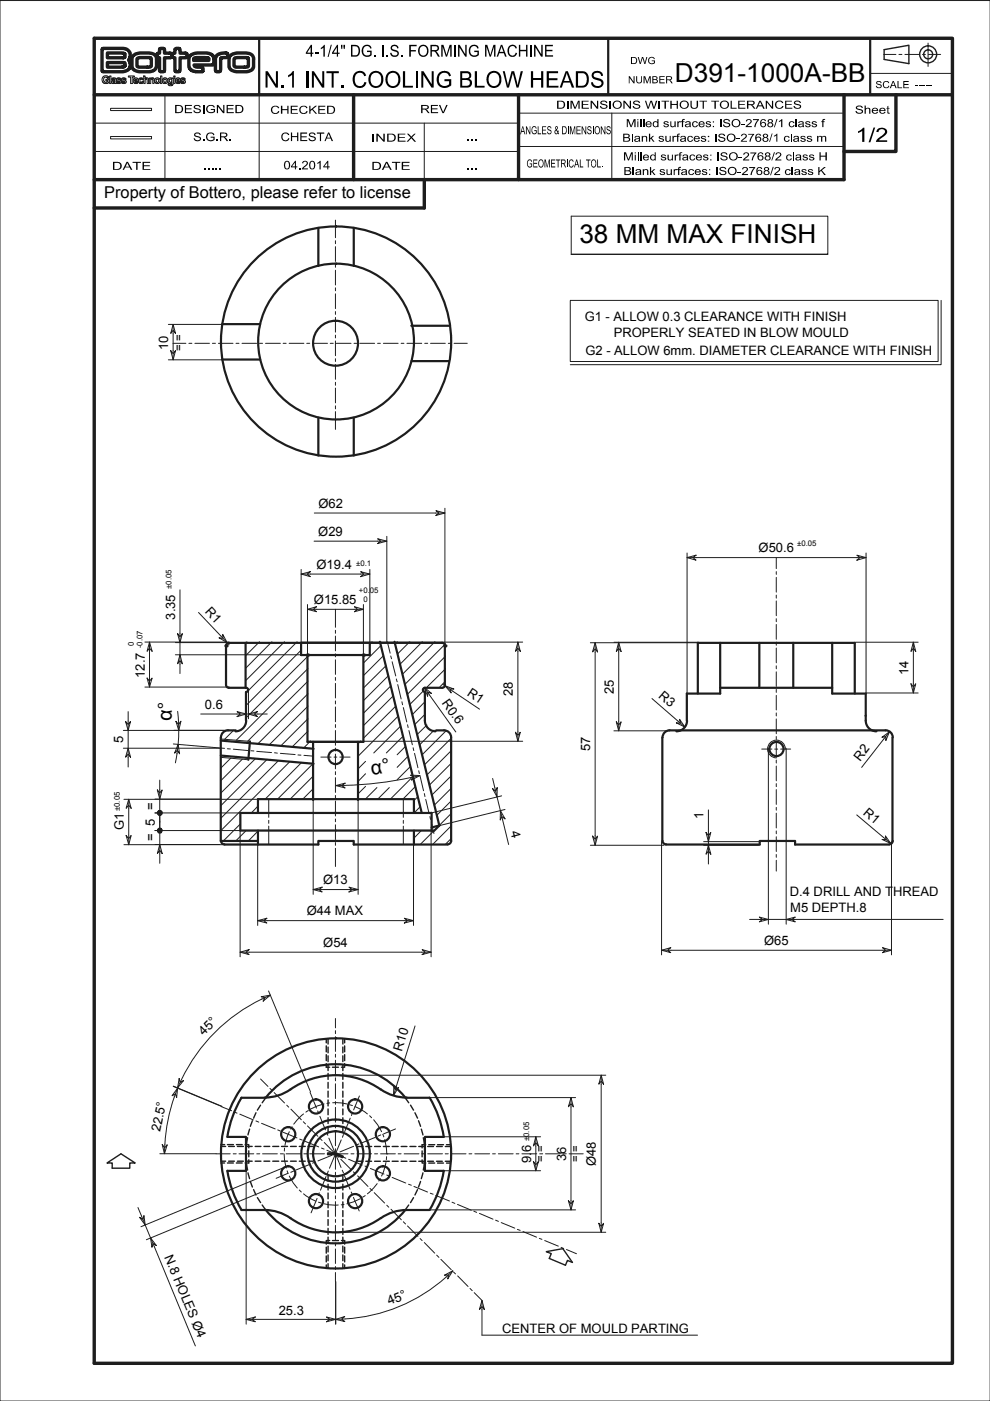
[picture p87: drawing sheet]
<svg xmlns="http://www.w3.org/2000/svg" width="210mm" height="297mm" viewBox="0 0 210 297" stroke-linecap="round" stroke-linejoin="round" font-family="sans-serif">
<defs><g id="words">
<text font-size="5.6" x="143.1" y="17.3">D391-1000A-BB</text>
<text font-size="5.5" x="122.9" y="51.6">38 MM MAX FINISH</text>
<g font-size="4.2">
<text x="36.4" y="152.9" transform="rotate(-88 36.4 152.9)">α°</text>
<text x="78.9" y="164.3" transform="rotate(-9 78.9 164.3)">α°</text>
</g>
<text font-size="3.5" x="22.1" y="42.1">Property of Bottero, please refer to license</text>
<g font-size="2.8">
<text x="124" y="68">G1 - ALLOW 0.3 CLEARANCE WITH FINISH</text>
<text x="130.1" y="71.4">PROPERLY SEATED IN BLOW MOULD</text>
<text x="35.6" y="74.2" transform="rotate(-90 35.6 74.2)">10</text>
<text x="124.1" y="75.3">G2 - ALLOW 6mm. DIAMETER CLEARANCE WITH FINISH</text>
<text x="67.5" y="107.7">Ø62</text>
<text x="67.5" y="113.6">Ø29</text>
<text x="160.8" y="117.1">Ø50.6</text>
<text x="67.1" y="120.6">Ø19.4</text>
<text x="37.1" y="131.4" transform="rotate(-90 37.1 131.4)">3.35</text>
<text x="43.4" y="129.7" transform="rotate(47 43.4 129.7)">R1</text>
<text x="66.6" y="128">Ø15.85</text>
<text x="30.7" y="143.7" transform="rotate(-90 30.7 143.7)">12.7</text>
<text x="192.6" y="143.2" transform="rotate(-90 192.6 143.2)">14</text>
<text x="93.6" y="149" transform="rotate(55 93.6 149)">R0.6</text>
<text x="98.9" y="147.3" transform="rotate(34 98.9 147.3)">R1</text>
<text x="108.7" y="147.6" transform="rotate(-90 108.7 147.6)">28</text>
<text x="130.1" y="147.1" transform="rotate(-90 130.1 147.1)">25</text>
<text x="139.5" y="147.8" transform="rotate(41 139.5 147.8)">R3</text>
<text x="43.4" y="150.4">0.6</text>
<text x="26.1" y="157.5" transform="rotate(-90 26.1 157.5)">5</text>
<text x="125.1" y="159.3" transform="rotate(-90 125.1 159.3)">57</text>
<text x="182.4" y="161.5" transform="rotate(-52 182.4 161.5)">R2</text>
<text x="32.9" y="171.7" transform="rotate(-90 32.9 171.7)">=</text>
<text x="149.2" y="173.7" transform="rotate(-90 149.2 173.7)">1</text>
<text x="182.9" y="172.5" transform="rotate(40 182.9 172.5)">R1</text>
<text x="26.2" y="175.9" transform="rotate(-90 26.2 175.9)">G1</text>
<text x="32.9" y="175" transform="rotate(-90 32.9 175)">5</text>
<text x="32.9" y="178.4" transform="rotate(-90 32.9 178.4)">=</text>
<text x="108.3" y="176.5" transform="rotate(76 108.3 176.5)">4</text>
<text x="68.5" y="187.5">Ø13</text>
<text x="167.5" y="190">D.4 DRILL AND THREAD</text>
<text x="65.1" y="194.1">Ø44 MAX</text>
<text x="167.5" y="193.4">M5 DEPTH.8</text>
<text x="68.5" y="200.7">Ø54</text>
<text x="162" y="200.3">Ø65</text>
<text x="43.2" y="219.7" transform="rotate(-45 43.2 219.7)">45°</text>
<text x="85.2" y="223" transform="rotate(-73 85.2 223)">R10</text>
<text x="34" y="240.1" transform="rotate(-78 34 240.1)">22.5°</text>
<text x="112.6" y="246.6" transform="rotate(-90 112.6 246.6)">9.6</text>
<text x="120" y="246.2" transform="rotate(-90 120 246.2)">36</text>
<text x="126.3" y="247.2" transform="rotate(-90 126.3 247.2)">Ø48</text>
<text x="34.8" y="266.4" transform="rotate(67 34.8 266.4)">N.8 HOLES Ø4</text>
<text x="59.1" y="278.7">25.3</text>
<text x="82.6" y="276.8" transform="rotate(-23 82.6 276.8)">45°</text>
<text x="106.5" y="282.5">CENTER OF MOULD PARTING</text>
</g>
<g font-size="2.4">
<text x="38.7" y="74.3" transform="rotate(-90 38.7 74.3)">= =</text>
<text x="115.4" y="246.4" transform="rotate(-90 115.4 246.4)">= =</text>
<text x="122.8" y="246.4" transform="rotate(-90 122.8 246.4)">= =</text>
</g>
<g font-size="1.7">
<text x="75.5" y="119.9">±0.1</text>
<text x="169" y="115.8">±0.05</text>
<text x="36.4" y="124.9" transform="rotate(-90 36.4 124.9)">±0.05</text>
<text x="76.1" y="125.7">+0.05</text>
<text x="77" y="127.5">0</text>
<text x="28.4" y="137" transform="rotate(-90 28.4 137)">0</text>
<text x="30.2" y="137.4" transform="rotate(-90 30.2 137.4)">-0.07</text>
<text x="25.4" y="172" transform="rotate(-90 25.4 172)">±0.05</text>
<text x="112.2" y="241.9" transform="rotate(-90 112.2 241.9)">±0.05</text>
</g>
</g></defs>
<g fill="none" stroke="#1d1d1b" stroke-width=".3">
<path d="M22.7 246.6l3-2 3 2h-1.2v1.1h-3.7v-1.1zM46.8 246.2h1M46.8 246.6h.8M46.8 243.1h1M46.8 242.7h.8M48.2 246.6h1.3M48.2 242.7h1.3M48.5 246.2h1.2M48.5 243.1h1.2M50.1 246.6h1.2M50.1 242.7h1.2M50.3 246.2h1.3"/>
<path d="M50.3 243.1h1.3M52 242.7h.7v.7M52.2 246.2h1.3M52.2 243.1h1.3M52.7 245.9v.7h-.7M52.7 244v1.3M54.1 246.2h1.2M54.1 243.1h1.2M56 246.2h1.2M56 243.1h1.2M57.8 246.2h1.3M57.8 243.1h1.3"/>
<path d="M59.7 246.2h1.3M59.7 243.1h1.3M61.6 246.2h1.2M61.6 243.1h1.2M63.5 246.2h1.2M63.5 243.1h1.2M65.3 246.2h1.1M65.3 243.1h1.1M115.8 265.4l3.5-.7 2.1 3-1.1-.5-.4 1.1-3.4-1.5 .4-1z"/>
</g>
<g fill="none" stroke="#1d1d1b" stroke-width=".21">
<path d="M71.1 129.2v3.8M71.1 133.6v.7M71.1 134.9v3.1M71.1 138.6v.7M71.1 139.9v3.1M71.1 143.6v.7M71.1 144.9v3.1M71.1 148.6v.7M71.1 149.9v3.1M71.1 153.6v.6M71.1 154.9v3.1M71.1 158.6v.6"/>
<path d="M71.1 159.9v3.1M71.1 163.6v.6M71.1 164.9v3.1M71.1 168.6v.6M71.1 169.9v3.1M71.1 173.6v.6M71.1 174.9v3.1M71.1 178.6v.6M71.1 179.9v3.8M45.8 244.6h3M49.4 244.6h.7M50.7 244.6h3.1"/>
<path d="M54.4 244.6h.7M55.7 244.6h3.1M59.4 244.6h.7M60.7 244.6h3.1M64.4 244.6h.7M65.7 244.6h3.1M69.4 244.6h.7M70.7 244.6h3.1M74.4 244.6h.7M75.7 244.6h3.1M79.4 244.6h.7M80.7 244.6h3.1"/>
<path d="M84.4 244.6h.6M85.7 244.6h3.1M89.4 244.6h.6M90.7 244.6h3.1M94.4 244.6h.6M95.7 244.6h3.1M99.4 244.6h.6M100.7 244.6h3.1M104.4 244.6h.6M105.7 244.6h3.1M109.4 244.6h.6M110.7 244.6h3.1"/>
<path d="M114.4 244.6h.7M115.7 244.6h3.1M119.4 244.6h.7M120.6 244.6h3.1"/>
</g>
<path d="M71.1 136.3h22.6M71.1 138.9h7.3M77 138.9v18.4h-5.9M75.9 157.3v12.3M90.1 152.8a2.26 2.26 0 0 0 2.2 2.3M90.1 146.8v6" fill="none" stroke="#1d1d1b" stroke-width=".47"/>
<circle cx="77" cy="138.9" r=".36" fill="#1d1d1b"/>
<path d="M78.4 136.3v2.6M93.7 136.3a.61 .61 0 0 1 .7 .6M94.3 136.9v8.3M90.1 145.8h3.6M94.4 145.2a.61 .61 0 0 1-.7 .6" fill="none" stroke="#1d1d1b" stroke-width=".47"/>
<circle cx="94.3" cy="136.9" r=".36" fill="#1d1d1b"/>
<path d="M48.5 136.3h22.6M63.8 138.9h7.3M65.2 138.9v18.4h5.9M52.2 146.8v6M52.2 152.8a2.26 2.26 0 0 1-2.3 2.3M66.4 157.3v12.3M90.1 145.8a.44 .44 0 0 0-.4 .5 .44 .44 0 0 0 .4 .4" fill="none" stroke="#1d1d1b" stroke-width=".47"/>
<circle cx="65.2" cy="138.9" r=".36" fill="#1d1d1b"/>
<path d="M48.5 136.3a.61 .61 0 0 0-.6 .6v8.3a.61 .61 0 0 0 .6 .6M63.8 136.3v2.6M48.5 145.8h3.7" fill="none" stroke="#1d1d1b" stroke-width=".47"/>
<circle cx="47.9" cy="136.9" r=".36" fill="#1d1d1b"/>
<g fill="none" stroke="#1d1d1b" stroke-width=".47">
<path d="M54.9 8.1v12M129 8.1v12M184.5 8.1v12M67.5 48.3v8.1M75 48.3v8.1M47.1 76.2h8.1M47.1 68.7h8.1M87.2 76.6h8M87.2 69.1h8M67.5 88.6v8M75 88.6v8M52.1 136.3v9.5"/>
<path d="M80.6 136.1l8.8 36.3M83.7 136.1l9.4 38.9-1.2 1.3-.4-.2M152.7 136.3v10.8h-7.1v5.7M161 136.3v9.5M168.2 136.3v9.5M176.4 136.3v10.8h7.2v5.7M46.8 156.4v21.9h7.9M46.8 157l19.7 1.8M50 154.9l-1.6-.1a1.5 1.5 0 0 0-1.6 1.5M52.2 145.8a.44 .44 0 0 1 .4 .5 .44 .44 0 0 1-.4 .4M53 157.2l-.3 3.9M92.5 154.9l1.7-.1a1.51 1.51 0 0 1 1.5 1.5v22"/>
<path d="M140.4 156.4v21.9M142 154.9h45.7M142 154.8a1.5 1.5 0 0 0-1.5 1.5M145.7 152.8a2.26 2.26 0 0 1-2.3 2.3M148 147.1v-10.8h33.2v10.8M152.7 145.8h23.7M183.5 151.8h.1M183.6 152.8a2.26 2.26 0 0 0 2.2 2.3M187.8 154.8a1.51 1.51 0 0 1 1.5 1.5M189.2 156.4v21.9M46.8 160.2l19.7 1.7M46.9 178.3a.74 .74 0 0 0 .7 .7"/>
<path d="M47.6 179.1h19.9v-.8h7.5v.8h19.9M54.7 172.4v-3h33.1v3M54.7 176.1v3M87.8 176.1v3M91.5 172.3v3.8h-40.5v-3.7h40.5M93.2 175l-1.7 .4M95.7 178.3a.74 .74 0 0 1-.8 .7M140.5 178.3a.74 .74 0 0 0 .7 .7M141.2 179.1h19.9v-.8h7.5v.8h19.9M189.3 178.3a.74 .74 0 0 1-.8 .7M56.1 232.7h-4.9a23.2 23.2 0 0 0-3 8.3M61.6 231a16.8 16.8 0 0 1 19.8 .4l1.3 .6 1.4 .5 2.1 .2"/>
<path d="M61.6 231a9.5 9.5 0 0 1-5.5 1.7M85.9 232.7a19 19 0 0 0-29.6 0M86.2 232.7h4.9M91.1 232.7a23.2 23.2 0 0 1 3 8.3M48.2 248.2a23.2 23.2 0 0 0 3 8.3M48.2 241h4v7.2h-4M51.2 256.5h4.9M56.1 256.5a9.5 9.5 0 0 1 5.5 1.8M56.3 256.5a19 19 0 0 0 29.6 0M69.5 244.7h1.7l1.4 .7M69.5 244.5h1.7l1.5 .7M80.7 258.3a16.7 16.7 0 0 1-19.1 0"/>
<path d="M86.2 256.5h4.9M86.2 256.5a9.5 9.5 0 0 0-5.4 1.8M94.1 241h-4v7.2h4a23.2 23.2 0 0 1-3 8.3"/>
<circle cx="71.1" cy="72.8" r="4.8"/>
<circle cx="71.3" cy="72.4" r="24.4"/>
<circle cx="71.3" cy="72.4" r="16.5"/>
<circle cx="164.6" cy="158.8" r="1.5"/>
<circle cx="71.1" cy="160.5" r="1.5"/>
<circle cx="67" cy="234.6" r="1.5"/>
<circle cx="75.3" cy="234.6" r="1.5"/>
<circle cx="61.1" cy="248.8" r="1.5"/>
<circle cx="61.1" cy="240.5" r="1.5"/>
<circle cx="67" cy="254.7" r="1.5"/>
<circle cx="71.1" cy="244.6" r="7.3"/>
<circle cx="71.1" cy="244.6" r="5.9"/>
<circle cx="71.1" cy="244.6" r="4.8"/>
<circle cx="71.3" cy="244.5" r="24.4"/>
<circle cx="75.3" cy="254.7" r="1.5"/>
<circle cx="81.2" cy="248.8" r="1.5"/>
<circle cx="81.2" cy="240.5" r="1.5"/>
</g>
<g fill="none" stroke="#1d1d1b" stroke-width=".21">
<path d="M0 .1h209.9v297h-209.9zM21.8 16.3l.4-.2 .7 .1a.21 .21 0 0 1 .2 .2 .21 .21 0 0 1-.3 .2l-.2-.2h-.4l-.2 .3 .1 .7h.6a.18 .18 0 0 0 .1-.3 .18 .18 0 0 0-.3 0 .23 .23 0 0 1 0-.3 .23 .23 0 0 1 .3 0 .38 .38 0 0 1 .4 .2 .38 .38 0 0 1-.1 .5l-.4 .2-.7-.1-.4-.6zM23.2 16.1h.3v1.6h-.3zM23.8 16.6l.4-.1 .4 .2 .1 1-.4-.1-.5 .1-.1-.1v-.4l.5-.2a.19 .19 0 0 0-.1-.3 .19 .19 0 0 0-.2 .2l-.2-.1zM24.8 16.6l.5-.1 .4 .3h-.3a.16 .16 0 0 0-.3-.1 .16 .16 0 0 0 0 .2l.5 .2 .1 .4-.3 .2-.6-.1a.16 .16 0 0 1-.1-.3 .16 .16 0 0 1 .3 .1 .18 .18 0 0 0 .2 .2 .18 .18 0 0 0 .2-.3 .18 .18 0 0 0-.3-.1l-.4-.2zM25.8 16.7l.5-.2 .5 .3h-.4a.16 .16 0 0 0-.2-.1 .16 .16 0 0 0-.1 .2l.6 .2 .1 .1a.55 .55 0 0 1-.5 .5 .55 .55 0 0 1-.6-.3h.4a.19 .19 0 0 0 .2 .2 .19 .19 0 0 0 .1-.3 .19 .19 0 0 0-.2-.1l-.4-.2zM27.2 16.1h1.3v.3h-.5v1.3h-.3v-1.3h-.5zM28.4 16.6l.4-.1 .5 .2a.32 .32 0 0 1 0 .5 .32 .32 0 0 1-.5 0 .17 .17 0 0 0-.2 .1 .17 .17 0 0 0 .1 .2 .17 .17 0 0 0 .3-.1h.3l-.3 .3-.6-.2-.1-.6zM28.7 16.8a.2 .2 0 0 1 .3 0 .2 .2 0 0 1-.1 .3 .2 .2 0 0 1-.3-.1zM29.5 16.7l.3-.2 .5 .1a.18 .18 0 0 1 .1 .3 .18 .18 0 0 1-.3 0v-.1a.34 .34 0 0 0-.5 .2 .34 .34 0 0 0 .3 .5l.2-.2a.18 .18 0 0 1 .3 0 .18 .18 0 0 1-.1 .3l-.6 .1-.2-.2-.2-.3zM30.5 16.1a.31 .31 0 0 1 .3 .1 .31 .31 0 0 1 0 .4l.5-.1 .2 .2v.4a.36 .36 0 0 1 .1 .4 .36 .36 0 0 1-.4 .2v-.5a.27 .27 0 0 0-.1-.4 .27 .27 0 0 0-.3 0 .27 .27 0 0 0 0 .4v.1a.24 .24 0 0 1 0 .3 .24 .24 0 0 1-.3 .1zM31.7 16.5h.3v.2l.3-.2 .3 .1 .1 .5a.36 .36 0 0 1 0 .4 .36 .36 0 0 1-.3 .2v-.5a.27 .27 0 0 0-.1-.4 .27 .27 0 0 0-.3 0 .27 .27 0 0 0 0 .4v.1a.23 .23 0 0 1 0 .3 .23 .23 0 0 1-.3 0z"/>
<path d="M34 16.1h.3v1.6h-.3zM35.8 16.6l.3-.1 .3 .2v-.2h.3v1.4l-.3 .3-.5-.1a.22 .22 0 0 1-.3-.1 .22 .22 0 0 1 .2-.3 .22 .22 0 0 1 .3 .2 .29 .29 0 0 0 .3-.1 .29 .29 0 0 0 0-.3l-.2 .2-.5-.2-.1-.6zM36.8 16.5h.3v1.2h-.3zM36.8 16.1h.3v.3h-.3zM37.4 16.6l.4-.1 .3 .2a.32 .32 0 0 1 .1 .5 .32 .32 0 0 1-.4 0h-.3l.1 .3h.2l.3-.2 .2 .1-.1 .1-.2 .2h-.6l-.2-.4zM37.6 16.8a.21 .21 0 0 1 .3 0 .21 .21 0 0 1 0 .3 .21 .21 0 0 1-.3-.1zM38.3 16.7l.6-.2 .4 .3h-.4a.16 .16 0 0 0-.2-.1 .16 .16 0 0 0 0 .2l.5 .1 .1 .4-.3 .3-.6-.1a.17 .17 0 0 1-.1-.2 .17 .17 0 0 1 .2-.1 .17 .17 0 0 1 .2 .2 .18 .18 0 0 0 .2 0 .18 .18 0 0 0 0-.3 .18 .18 0 0 0-.2 0l-.4-.2zM184.5 15.6h17.4M187.4 11.5h2.6M190.6 11.5h.6M191.9 11.5h3.1M192.7 11.5h.1"/>
<path d="M195.6 11.5h.6M196.8 9.1v5M196.9 11.5h2.5M20 26.1h89.9M20 32.1h89.9M23.5 28.9h8.6v.5h-8.6zM23.5 23h8.6v.4h-8.6zM35 20.1v18M54.9 20.1v18M90 26.1v12M109.9 24h69.1M109.9 31.1h69.1"/>
<path d="M129.7 24v14.1M71.1 46.7v3.7M71.1 51v.7M71.1 52.3v3.1M71.1 56v.7M71.1 57.3v3.1M121.1 53.9v-8.1h54.4v8.1h-54.4h54.4M35.7 76.3h11.2M35.7 68.8h11.2M36.2 74.3l.5 .7 .5-.7-.5 2zM36.7 72.8h2.7M36.7 68.8l.5 1.9-.5-.6-.5 .6z"/>
<path d="M36.7 68.8v7.5M40 72.8h.7M41.3 72.8h3.1M45 72.8h.7M46.3 72.8h3.1M50 72.8h.7M51.3 72.8h3.1M55 72.8h.7M56.3 72.8h3.1M60 72.8h.7M61.3 72.8h3.1M65 72.8h.7"/>
<path d="M66.3 72.8h3.1M70 72.8h.7M71.1 61v.7M71.1 62.3v3.1M71.1 66.1v.6M71.1 67.3v3.1M71.1 71.1v.6M71.1 72.3v3.1M71.1 76.1v.5M71.1 77.3v3.1M71.3 72.8h3.1M75.1 72.8h.6"/>
<path d="M76.3 72.8h3.1M80.1 72.8h.6M81.3 72.8h3.1M85.1 72.8h.5M86.3 72.8h3.1M90 72.8h.7M91.3 72.8h3.1M95 72.8h.7M96.3 72.8h2.8M120.9 63.7h78v12.9h-78zM199.5 63.7v13.6h-78.6M71.1 81v.7"/>
<path d="M71.1 82.3v3.1M71.1 86v.7M71.1 87.3v3.7M66.6 114.7h15.4M66.6 108.8h27.7M80.1 114.2l1.9 .5-1.9 .5 .6-.5zM82 113.7v22.6M92.4 108.3l1.9 .5-1.9 .5 .7-.5zM94.3 107.8v29.1M145.7 117.2v29.8M145.7 118.2h37.9M145.7 118.2l1.9-.5-.7 .5 .7 .6z"/>
<path d="M164.6 118.3v2.3M181.7 117.7l1.9 .5-1.9 .6 .6-.6zM183.6 117.2v29.8M30.7 136.1h17.9M31.7 136.1l.5 2-.5-.7-.5 .7zM31.7 136.1v9.6M37.2 138.8h26.7M37.2 136.2h11.3M37.6 134.3l.6 .7 .5-.7-.5 1.9zM38.2 138.8l.5 1.9-.5-.6-.6 .6zM38.2 125.1v17.7M42.1 129.9l6.5 6.8"/>
<path d="M46.5 135.2l.8 .1-.1-.8 1 1.8zM52.4 136.1l-.3 .2M55 136.1l-2.9 2.8M57.7 136.1l-5.6 5.5M60.3 136.1l-8.2 8.1M63 136.1l-10.8 10.7M63.9 120.7v15.6M63.9 121.7h14.5M63.9 121.7l1.9-.5-.6 .5 .6 .6zM63.9 136.1h46.9M63.9 137.8l-11.7 11.7M65.2 129.2l1.9-.6-.6 .6 .6 .5z"/>
<path d="M65.2 128.2v10.7M65.2 129.2h11.9M65.3 139.1l-13.1 13M75.1 128.6l2 .6-2 .5 .7-.5zM76.5 121.2l1.9 .5-1.9 .6 .6-.6zM77.1 128.2v10.7M78.4 120.7v15.6M78.9 136.1l-.4 .4M80.8 136.9l-3.6 3.6M81.3 139l-4.1 4.1M82.1 136.1l.6 2.4M82.8 139.1l.2 .6"/>
<path d="M84.2 136.1l-.4 .4M86.9 136.1l-2.6 2.6M89.5 136.1l-4.7 4.7M92.2 136.1l-6.9 6.8M94.5 139.1l-8.1 8.1M94.5 136.5l-8.6 8.6M109.8 136.1l.5 2-.5-.6-.5 .6zM109.8 136.1v21.1M125.2 136.3h22.8M126.2 136.3v42.9M126.2 136.3l.5 1.9-.5-.6-.6 .6zM130.2 136.2h17.9"/>
<path d="M131.2 136.2v18.7M131.2 136.2l.5 1.9-.5-.6-.5 .6zM164.6 121.2v.6M164.6 122.4v3.1M164.6 126.2v.6M164.6 127.4v3.1M164.6 131.2v.6M164.6 132.4v3.1M164.6 136.2v.6M164.6 137.4v3.1M181.4 136.2h13.3M193.7 136.2v10.7"/>
<path d="M193.7 136.2l.5 1.9-.5-.6-.6 .6zM26.2 158.6h20.4M26.2 154.9h21.9M26.6 153l.6 .6 .5-.6-.5 1.9zM27.2 150.9v11.7M27.2 158.6l.5 1.9-.5-.6-.6 .6zM30.7 145.7h17.9M31.2 143.8l.5 .6 .5-.6-.5 1.9zM36.8 157.7l10.8 1M36.9 154.9h11.4M37.3 152.9l.6 .7 .5-.7-.5 2zM37.5 159.8l-.3 1.9"/>
<path d="M37.7 150.8l.1 2M37.8 157.8l.3 2-.5-.7-.6 .6zM37.9 152.9a34.1 34.1 0 0 1-.4 6.9M42.5 151.4h14.2M46.8 156.7l6.2 .5M48.2 158.8h.6M49.5 158.8l3.1 .3M49.5 154.9l-1.8 1.8M50.3 150.9l1.9 .5-1.9 .5 .6-.5zM52.2 146.6v5.8M52.7 151.4l1.9-.5-.6 .5 .6 .5zM52.7 146.1v6.3"/>
<path d="M53.2 159.2h.6M54.4 159.3l3.2 .3M58.2 159.6l.6 .1M59.4 159.7l3.2 .3M65.3 157.2h45.5M65.3 155l-3.4 3.4M65.3 147.1l-10.7 10.6M65.3 141.7l-15.2 15.2M65.3 149.7l-8.2 8.2M65.3 144.4l-12.8 12.7M65.3 152.4l-5.8 5.8M65.8 157.1l-1.4 1.5"/>
<path d="M76.5 157.1l-.5 .5M81.8 141.2l-4.6 4.6M82.3 143.3l-5.1 5.1M82.8 145.4l-5.6 5.7M83.1 140.3l.8 3M83.4 147.6l-6.2 6.1M83.9 149.7l-6.7 6.7M84 144l.2 .5M84.3 145.1l.8 3.1M84.4 151.8l-8.4 8.4M84.9 154l-5.7 5.6M85.2 148.8l.1 .6"/>
<path d="M85.4 156.1l-3.5 3.5M85.5 150l.7 3.1M86 158.2l-1.8 1.8M86.4 153.7l.1 .6M86.7 154.9l.7 3M87.6 158.5l.1 .6M87.9 159.7l.7 3.1M89.9 146.4l-3 2.9M89.9 145.7l1.6 1.3-.8-.2v.8zM89.9 145.7l1.2 1.7M90.2 148.7l-2.8 2.8M90.2 151.3l-2.3 2.3"/>
<path d="M90.5 153.7l-2.1 2M91.1 147.4l5.5 7.8M92 154.8l-3 3.1M93.8 145.1l7.9 5.3M94.4 145.4l1.8 .7h-.8l.3 .8zM94.5 144.4l-1.2 1.2M94.5 141.8l-3.9 3.8M94.6 154.9l-5.1 5.1M95.7 156.5l-5.7 5.6M95.7 159.2l-5.2 5.1M109.3 155.3l.5 .6 .5-.6-.5 1.9zM130.2 154.9h11.6"/>
<path d="M130.7 153l.5 .7 .5-.7-.5 1.9zM138.2 148.1l7 6.1M144.1 152.5l1.1 1.7-1.8-.9h.9zM161.5 158.8h2.2M162.9 158.6v37.4M164.3 158.8h.6M164.6 141.2v.6M164.6 142.4v3.1M164.6 146.2v.6M164.6 147.4v3.1M164.6 151.2v.6M164.6 152.4v3.2"/>
<path d="M164.6 156.2v.6M164.6 157.4v3.2M165.5 158.8h2.1M166.5 158.8a1.88 1.88 0 0 0-1.9-1.9 1.88 1.88 0 0 0-1.9 1.9 1.88 1.88 0 0 0 1.9 1.9M166.7 158.6v37.4M183.7 146.9h11M187 156.3l1.6-1.2-.8 1.9v-.8zM188.6 155.1l-5.9 7.6M193.1 145l.6 .6 .5-.6-.5 1.9zM26.3 179.1h21.1M26.3 169.5h28.3M26.7 177.1l.6 .7 .5-.7-.5 2z"/>
<path d="M27.3 169.5l.5 1.9-.5-.7-.6 .7zM27.3 169.5v9.6M32.9 172.4h17.9M32.9 176.1h17.9M32.9 169.4h13.7M32.9 179.1h13.7M33.4 167.5l.5 .6 .5-.6-.5 1.9zM33.9 165.4v17.6M33.9 179.1l.5 1.9-.5-.7-.5 .7zM33.9 176.1h.5l-.1 .2zM33.9 176.1h.5zM46.8 160.6l5.9 .5"/>
<path d="M48.9 160.7l-2.1 2.2M50.9 176.2v26.7M51 174.7l-3.6 3.6M51.4 161l-4.6 4.5M52.2 176.1l-2.2 2.2M54.2 160.8l-7.4 7.4M54.6 179.2v17M54.7 170.9l-1.4 1.5M54.7 176.2l-2 2.1M56.6 161l-9.8 9.8M57 169.4v3.9M57 173.9v.7"/>
<path d="M57 175.2v3.9M59.1 161.3l-12.3 12.2M61.5 161.5l-14.7 14.6M63.2 160.1h.6M63.9 161.7l-7.7 7.7M64.4 160.2l2.1 .1M66.4 161.9l-7.6 7.5M66.4 169.6v20M66.5 164.5l-5 4.9M66.5 167.1l-2.3 2.3M68 160.5h2.2M70.8 160.5h.6"/>
<path d="M71.2 166.6l2-.6-.7 .6 .7 .5zM71.2 166.6h2M72.1 160.5h2.1M75.9 169.6v20M77.5 161.4l-1.5 1.5M77.5 164.1l-1.5 1.5M77.5 166.7l-1.5 1.5M79.9 167l-2.4 2.4M82.5 167l-2.4 2.4M85.5 169.4v3.9M85.5 173.9v.7M85.5 175.2v3.9"/>
<path d="M86.5 160.4l-2.3 2.3M87 162.5l-2.8 2.8M87 164.3l2 .1-1.7 1 .5-.7zM87.1 164.9l-6.9 1.1-6.9 .5M87.6 164.6l-4.8 4.8M87.7 179.2v17M88.1 166.8l-2.7 2.6M88.6 168.9l-.8 .8M88.8 163.4l.1 .6M89 164.4l-1.9 .5M89.1 171l-1.3 1.4M89.1 164.6l.7 3.1"/>
<path d="M89.3 176.1l-1.5 1.6M90 168.2l.1 .7M90.3 169.5l.7 3M91.2 173.1l.1 .6M91.4 176.2v26.7M91.5 174.4l.5 2.3M91.7 176.4l-2.6 2.7M95.7 172.5l-2.6 2.5M95.7 167.1l-3.6 3.6M95.7 175.1l-4 4M95.7 161.8l-4.6 4.6M95.7 169.8l-3.1 3"/>
<path d="M95.7 177.8l-1.3 1.3M95.7 164.5l-4.1 4M104.4 167.2l.7 .5 .3-.7v2zM104.4 165.1l3.4 13.9M106.1 171.9l1 1.7-.7-.4-.3 .7zM106.4 168.7l-14.9 3.6M107.1 171.6l-14.9 3.7M125.2 179.2h15.6M125.6 177.3l.6 .6 .5-.6-.5 1.9zM140.3 178.4v24M149.2 179.2h11.7M149.2 178.4h11.7"/>
<path d="M149.7 176.5l.5 .6 .5-.6-.5 1.9zM150.2 171.7v11.5M150.2 179.2l.5 1.9-.5-.6-.5 .6zM164.6 161.1v.7M164.6 162.4v3.2M164.6 166.1v.7M164.6 167.4v3.1M164.6 171.2v.6M164.6 172.4v3.1M164.6 176.2v.6M164.6 177.4v3.1M181.7 172.8l7.2 6"/>
<path d="M187.7 177.2l1.2 1.6-1.9-.8h.9zM189 178.4v24M54.6 195.2l2-.5-.7 .5 .7 .5zM54.6 195.2h33.1M66.4 188.6h9.5M66.4 188.6l1.9-.5-.6 .5 .6 .5zM74 188.1l1.9 .5-1.9 .5 .6-.5zM85.7 194.7l2 .5-2 .5 .7-.5zM158.9 194.9h4l-1.9-.5 .6 .5-.6 .6 1.9-.6h3.8M164.6 181.2v.6M164.6 182.4v2.3M200 194.9h-33.3l1.9 .6-.7-.6 .7-.5-1.9 .5"/>
<path d="M50.9 201.9h40.5M50.9 201.9l1.9-.6-.6 .6 .6 .5zM55.4 211.3l1.9-.3-1.5 1.3 .3-.8zM55.5 211.8a36.3 36.3 0 0 0-17 17M56.9 210.1l8.9 21.4M57.3 211l-1.8 .8M71.1 215.9v2M71.1 218.5v.7M71.1 219.8v3.1M88 217.5l-4.6 14.8M89.5 201.3l1.9 .6-1.9 .5 .6-.5zM140.3 201.5l1.9-.6-.6 .6 .6 .5z"/>
<path d="M140.3 201.5h48.7M187.1 200.9l1.9 .6-1.9 .5 .6-.5zM36.7 230.3l10.3 4.3M36.8 230.3l10.3 4.3M37.7 230.7l-.3 2-.2-.8-.7 .4zM37.7 230.7a36.5 36.5 0 0 0-2.7 11.9M38 228.7l.2 .8 .7-.4-1.3 1.6zM38.5 228.8l-.9 1.9M47 234.7l2.1 .8M49.7 235.8l.6 .2M50.8 236.2l2.9 1.2M54.3 237.7l.6 .2"/>
<path d="M55.2 228.8l1.6 1.5M55.5 238.2l2.8 1.2M57.2 230.8l.5 .4M58.1 231.6l2.2 2.2M58.9 239.6l.6 .2M60.8 234.3l.4 .4M61.3 239.9l-.9 2.9M61.7 235.2l2.2 2.2M61.9 238.9l-.3 .5M64.3 237.8l.5 .5M64.4 236.2l-2.1 2.1M65.2 238.7l2.2 2.2"/>
<path d="M65.4 235.5l-.5 .3M65.7 231.6l1.4 3.4M67.4 235.5l.2 .6M67.8 236.7l1.2 2.9M68.7 234.1l-1.4 .4-1.4 .6M69.9 233.8l-.6 .1M70.5 233.8h1.9l1.1 .3M71.1 223.5v.7M71.1 224.8v3.1M71.1 228.5v.6M71.1 229.8v3.1M71.1 233.6v.5"/>
<path d="M71.1 234.8v3.1M71.1 238.5v.6M71.1 239.8v3.1M71.2 228h57.2M74.1 234.2l.6 .2M74.3 237.1l-1.2 2.8M74.7 235.9l-.2 .6M75.3 234.6l2.6 1.6M76.2 232.4l-1.2 2.9M78.4 236.6l.4 .4M79.3 237.4l1.6 2.5M83.5 230.3l.3 .7 .7-.4-1.1 1.7z"/>
<path d="M83.9 239.4l-2.6 1M91.1 232.7h30.9M121.1 232.7l.5 2-.5-.7-.6 .7zM121.1 232.7v23.8M127.5 228v33.3M127.5 228l.5 1.9-.5-.7-.5 .7zM29.3 256l12.1 29.4M29.6 258.1l.7 .4 .2-.8 .3 2zM33.9 244.6h11.9M34.4 242.7l.5 .6 .6-.6-.6 1.9zM34.9 242.6v2M52.2 248.2v32.6"/>
<path d="M60.1 240.1l2.9 1.2M60.2 244.6l.1 1.4 .4 1.7M60.3 243.4v.7M60.7 247.3l-30.8 12.8M60.9 248.2l.2 .6M61.1 248.8l-2.5 1M61.3 249.3l.9 1.5 .8 1.1M61.9 250.1l-30.9 12.7M62.2 248.3l-.6 .3M63.5 252.3l.4 .4M63.5 241.5l.6 .2M64.4 253.1l2.6 1.6"/>
<path d="M64.7 242l2.9 1.2M65.7 246.9l-2.9 1.1M66.9 246.4l-.6 .2M67.2 254.1l-1.2 3M67.5 254.9l.6 .2M67.7 252.9l-.2 .6M67.9 241.4l.4 .4M68.2 243.4l.5 .2M68.7 255.2l1.1 .2 1.9 .1M68.8 242.2l2.2 2.3M69.1 249.4l-1.2 3M69.3 240.2l.2 .5"/>
<path d="M69.3 243.9l2.9 1.2M69.6 248.3l-.2 .6M69.7 241.3l2.6 6.2M70.3 245l-2.9 1.1M71.1 243.5v.7M71.1 244.8v3.1M71.1 248.5v.7M71.1 249.8v3.1M71.1 253.5v.7M71.1 254.8v3.1M71.1 258.5v.7M71.1 259.8v3.1"/>
<path d="M71.4 244.9l.4 .5M71.5 244.5l-.6 .2M72.3 245.8l2.2 2.2M72.4 241.7l-2.5 6M72.6 248.1l.2 .6M72.8 245.3l.5 .3M72.8 240.5l-.2 .6M72.9 255.4h-.5M73 249.3l1.2 2.8M73.9 245.8l2.9 1.2M74.5 252.7l.2 .6M74.9 253.9l1.3 2.9"/>
<path d="M74.9 248.5l.5 .4M75 243l-2.9 1.2M75.8 249.3l2.2 2.2M76.1 242.5l-.6 .3M76.4 254.2l-1.4 .6-1.5 .4M77.4 247.2l.5 .3M77.4 253.5l-.5 .3M78.4 252l.5 .4M78.5 247.7l2.9 1.2M79.3 252.9l2.2 2.2M79.6 241.1l-2.9 1.2M80 251l-2.1 2.1"/>
<path d="M80.7 249.9l-.4 .5M80.7 240.6l-.6 .3M81.2 240.5l.2 .5M81.5 241.6l.4 1.7 .1 1.3M81.8 246.5l-.9 2.8M82 245.2l-.1 .7M82 244.6h.1M82 255.5l.4 .5M82 249.1l.6 .3M82.9 256.4l2.2 2.2M83.1 249.6l2.9 1.2M85.5 259l.5 .5"/>
<path d="M86.4 259.9l2.2 2.2M86.6 251.1l.6 .2M87.8 251.5l2.8 1.2M91.1 256.5h30.9M91.2 253l.6 .2M92.4 253.5l2.9 1.1M94.1 248.2h20.5M94.1 241h20.5M95.9 254.9l.5 .2M97 255.4l2.9 1.2M100.5 256.8l.6 .3M101.7 257.3l2.8 1.2"/>
<path d="M105.1 258.7l.6 .3M106.3 259.2l2.8 1.2M113.1 246.3l.5 .6 .6-.6-.6 1.9zM113.6 241v7.2M113.6 241l.6 2-.6-.7-.5 .7zM120.5 254.6l.6 .6 .5-.6-.5 1.9zM127 259.4l.5 .6 .5-.6-.5 1.9zM31.9 262.5l1.3 1.6-.8-.4-.2 .8zM52.2 279.7l1.9-.5-.6 .5 .6 .5zM69.2 279.2l2 .5-2 .5 .7-.5zM71.1 263.5v.7M71.1 264.8v3.1"/>
<path d="M71.1 268.5v.7M71.1 269.8v1.9M71.2 261.3h57.2M71.2 271.7v9.1M71.2 279.7l1.9-.6-.7 .6 .7 .5zM73.2 279.6l-21 .1M89.1 262.6l.4 .4M90 263.4l2.2 2.3M92.6 266.1l.5 .5M93.5 267l2.2 2.2M94.2 270.4l1.8-1-1.1 1.7 .2-.8zM96 269.4a35.2 35.2 0 0 1-22.8 10.2"/>
<path d="M96.1 269.7l.5 .4M97 270.5l2.2 2.3M99.7 273.2l.4 .4M100.5 274.1l1.6 1.5M102.2 275.7v7.4h45.7M102.2 275.7l.5 2-.5-.7-.6 .7zM109.7 260.7l.6 .2M110.9 261.1l2.9 1.2M114.4 262.6l.5 .2M115.5 263l2.9 1.2M119 264.5l.5 .2M120.1 264.9l2.1 .9"/>
<circle cx="24.2" cy="17.3" r=".19"/>
<circle cx="33.3" cy="17.1" r=".33"/>
<circle cx="33.3" cy="17.1" r=".61"/>
<circle cx="35" cy="17.1" r=".32"/>
<circle cx="35" cy="17.1" r=".63"/>
<circle cx="36.1" cy="17.1" r=".31"/>
</g>
<g fill="#000">
<path d="M56.3 15.1h.5l1.7 2.7v-2.7h.4v3.5h-.4l-1.8-2.7v2.7h-.4zM59.7 18.1h.5v.5h-.5zM61.1 15.9l.5-.2 .5-.6h.2v3.5h-.4v-2.7l-.7 .5zM64.9 15.1h.5v3.5h-.5zM66.1 15.1h.4l1.8 2.7v-2.7h.4v3.5h-.4l-1.8-2.7v2.7h-.4zM66.7 11h.8v.3h-.8zM68 10.1l.9-.6v2.5h-.3v-1.9l-.5 .3zM70.1 9.5h.2l-.6 2.6h-.2zM69.2 15.1h2.6v.4h-1.1v3.1h-.4v-3.1h-1.1zM72.4 18.1h.5v.5h-.5zM75.4 15.4l.5-.3h.8l.5 .2 .4 .5v.2l-.4 .2-.5-.7h-.8l-.4 .2-.3 .8 .1 1.1 .2 .3 .4 .3h.8l.4-.4 .2-.4 .4 .1-.3 .7-.5 .4h-1.2l-.6-.5-.2-.4-.1-1.4zM76.9 9.9l.3-.3 .5-.1 .8 .2 .3 .5-.3 .1-.4-.5h-.7l-.4 .6v.7l.3 .5 .8 .2 .4-.3v-.5h-.7v-.3h1v1l-.6 .4h-.6l-.5-.3-.4-.8z"/>
<path d="M79.3 11.7h.3v.3h-.3zM82 11.7h.3v.3h-.3zM83 9.7l.5-.2 .6 .1 .3 .2 .1 .4-.3 .1-.3-.5-.7 .1a.53 .53 0 0 0 .1 .6 .53 .53 0 0 0 .5 .1l.5 .2 .3 .4-.1 .4-.2 .3-1.1 .1-.5-.6v-.2h.3l.3 .5h.7a.45 .45 0 0 0 .2-.6 .45 .45 0 0 0-.6-.2l-.7-.4-.1-.5zM85 11.7h.4v.3h-.4zM85.4 15.1h.5v3.1h1.6v.4h-2.1zM86.8 9.5h1.5v.3h-1.2v.8h1.1v.3h-1.1v1.1h-.3zM89.3 15.1h.5l1.7 2.7v-2.7h.4v3.5h-.4l-1.8-2.7v2.7h-.4zM93.6 9.5h.4l.7 2.2 .6-2.2h.5v2.5h-.3v-2.1l-.7 2.1h-.3l-.6-2.1v2.1h-.3zM93 15.5l.6-.4 .6-.1 1 .3 .4 .6-.4 .3-.2-.6-.5-.2h-.6l-.5 .3-.3 .6v1l.3 .6 .5 .3h.6l.7-.3v-.7h-1v-.4h1.5v1.3l-1.2 .6-.7-.1-.6-.3-.4-.4-.2-.7v-.9zM97.1 9.5h.4l1.1 2v-2h.3v2.5h-.3l-1.2-1.9v1.9h-.3zM99.7 9.8l.5-.3h.4l.8 .3 .1 .4-.3 .1-.3-.5-.9 .1-.3 .4v.8l.3 .5 .8 .2 .4-.3v-.5h-.6v-.3h.9v1l-.1 .1-.5 .3h-.6l-.6-.3-.3-1zM100.7 15.1h.4v3.1h1.6v.4h-2z"/>
<path d="M102.8 9.5h.5l.6 2.2 .7-2.2h.4v2.5h-.2v-2.1l-.7 2.1h-.3l-.7-2.1v2.1h-.3zM106.6 15.1h.4l.7 3 .8-3h.5l.7 3 .7-3h.5l-1 3.5h-.4l-.8-3.1-.8 3.1h-.4zM107.9 9.8l.5-.3h.4l.7 .3 .1 .4-.3 .1-.3-.5h-.5l-.4 .2-.2 .4v.8l.3 .5 .7 .1 .4-.6h.3l-.4 .8-.8 .1-.6-.5-.2-1.1zM110 9.5h.3v1.1h1.2v-1.1h.3v2.5h-.3v-1.1h-1.2v1.1h-.3zM112.6 15.1h.4v1.4h1.7v-1.4h.5v3.5h-.5v-1.6h-1.7v1.6h-.4zM113.2 9.5h.3l1.3 2v-2h.3v2.5h-.4l-1.2-1.9v1.9h-.3zM115.6 9.5h1.6v.3h-1.3v.8h1.2v.3h-1.2v.8h1.4v.3h-1.7zM115.9 15.1h2.4v.4h-1.9v1.1h1.8v.4h-1.8v1.2h2v.4h-2.5zM125.6 15.4l.6-.3h1l.5 .4 .1 .6h-.4l-.1-.4-.3-.2h-.8a.53 .53 0 0 0-.3 .7 .53 .53 0 0 0 .7 .3l.7 .2 .5 .3 .2 .5-.2 .6-.6 .5-.7 .1-.6-.2-.4-.4-.2-.6 .4-.1 .2 .5 .6 .3h.6l.3-.3a.68 .68 0 0 0-.1-.7 .68 .68 0 0 0-.7-.2l-1-.5-.2-.6zM133.3 16.2h.2l.8 1.1v-1.1h.2v1.5h-.2l-.8-1.2v1.2h-.2zM135.2 12.1h.2l.4 1.3 .3-1.3h.3l.3 1.3 .3-1.3h.3l-.5 1.5h-.2l-.4-1.3-.3 1.3h-.3zM134.9 16.2h.2v1.1l.2 .2 .6-.1v-1.2h.2v1.1l-.1 .3-.7 .1-.3-.2z"/>
<path d="M136.4 16.2h.4l.4 1.2 .5-1.2h.3v1.5h-.2v-1.3l-.5 1.3h-.2l-.4-1.3v1.3h-.3zM137.6 12.2l.7-.2 .5 .3v.2l-.2 .1-.2-.3-.3-.1-.5 .4v.5l.5 .3 .5-.1v-.3h-.4v-.2h.7l-.1 .6-.8 .2-.5-.2-.1-.8zM139.8 16.2h1.1v.1h-.9v.5h.9v.2h-.9v.5h.9v.2h-1.1zM185.8 17.3l.8-.1 .3 .4h-.2l-.3-.3a.28 .28 0 0 0-.4 .3 .28 .28 0 0 0 .4 .2l.3 .1a.49 .49 0 0 1 .1 .7 .49 .49 0 0 1-.7 .1l-.3-.2-.1-.3h.2l.2 .3h.3a.28 .28 0 0 0 .3-.3 .28 .28 0 0 0-.4-.2l-.5-.2zM187.4 17.3l.3-.1 .7 .1 .2 .3h-.3l-.2-.3-.5 .1-.2 .5 .1 .4 .2 .2h.5l.1-.4 .3 .1-.2 .4-.8 .1-.3-.2-.1-.7zM190.3 17.2h.2v1.3h.8v.2h-1zM191.5 17.2h1.2v.2h-1v.4h.9v.2h-.9v.5h1v.2h-1.2zM194.1 18.1h.6v.1h-.6zM194.8 18.1h.6v.1h-.6zM195.6 18.1h.6v.1h-.6zM196.3 18.1h.6v.1h-.6zM197 18.1h.6v.1h-.6z"/>
<path d="M28.1 34.3h1.8v.2h-.7v1.5h-.3v-1.5h-.8zM30.2 34.3h1.6v.2h-1.3v.5h1.2v.2h-1.2v.6h1.4v.2h-1.7zM39.2 22.3h1.5v.2h-1.2v.5h1.1v.2h-1.1v.6h1.2v.2h-1.5zM41.2 22.4l.9-.1 .4 .2v.3l-.7-.4a.26 .26 0 0 0-.4 .1 .26 .26 0 0 0 .2 .4l.6 .2a.51 .51 0 0 1 .3 .6 .51 .51 0 0 1-.7 .3l-.6-.1-.2-.5h.2l.4 .4h.4a.26 .26 0 0 0 .3-.2 .26 .26 0 0 0-.2-.3l-.8-.2-.2-.3zM41.2 28.3l.4-.2h.5l.4 .2 .1 .3h-.3l-.1-.3h-.3a.31 .31 0 0 0-.5 .3 .31 .31 0 0 0 .5 .3l.6 .2 .1 .4-.2 .3-.9 .1-.4-.5v-.1h.2l.1 .3 .5 .1a.32 .32 0 0 0 .5-.2 .32 .32 0 0 0-.4-.3l-.8-.3zM43 29.7h.3v.2h-.3zM43 22.3h.3v1.7h-.3zM43.4 35.7h.3v.2h-.3zM44.2 35.7h.2v.2h-.2zM43.9 28.3l.5-.2 .9 .2 .2 .3-.2 .1-.4-.4-.7 .1-.3 .8 .3 .4 .5 .1 .6-.2v-.3h-.6v-.2h.8v.7l-.7 .3-.8-.3-.3-.5v-.6zM43.9 22.6l.5-.3 .9 .1 .3 .4h-.3l-.1-.3-.4-.1-.5 .1-.3 .3v.5l.2 .4 .8 .1 .3-.2v-.3h-.6v-.2h.9v.6l-.6 .3-1-.2-.3-.6zM44.9 35.7h.3v.2h-.3z"/>
<path d="M45.7 35.7h.3v.2h-.3zM45.9 29.7h.3v.2h-.3zM46 22.3h.3l1 1.3v-1.3h.3v1.7h-.3l-1.1-1.4v1.4h-.2zM46.4 35.7h.3v.2h-.3zM48 22.3h1.5v.2h-1.2v.5h1.1v.2h-1.1v.6h1.3v.2h-1.6zM48.6 29.7h.3v.2h-.3zM57.7 22.7l.4-.3 .9 .1 .2 .4-.3 .1-.2-.4h-.6l-.3 .3-.1 .5 .3 .5h.6l.4-.4 .2 .1-.1 .3-.5 .3-.8-.2-.4-.5v-.4zM59.6 22.4h.3v.7h1v-.7h.3v1.7h-.3v-.7h-1v.7h-.3zM59.8 28.4l.5-.3 .8 .1 .2 .4h-.3l-.3-.3-.6 .1-.2 .8 .2 .4 .3 .1h.5l.2-.4 .3 .1-.1 .2-.6 .4-.8-.2-.3-.5zM61.6 22.4h1.5v.2h-1.2v.5h1.1v.3h-1.1v.5h1.3v.2h-1.6zM61.7 28.1h.2v.8h1.1v-.8h.2v1.8h-.2v-.8h-1.1v.8h-.2zM63.4 35.7h.3v.2h-.3z"/>
<path d="M63.7 28.1h1.4v.2h-1.2v.6h1.1v.2h-1.1v.6h1.3v.2h-1.5zM63.6 22.8l.5-.4 .9 .2 .2 .3-.3 .1-.3-.4-.7 .1-.2 .7 .4 .5h.5l.4-.4 .2 .1v.2l-.6 .4-.8-.2-.3-.5zM64.2 34.2l.7-.1 .3 .2v.6l-.8 .8h.9v.2h-1.3l.2-.4 .8-.7a.35 .35 0 0 0-.3-.5 .35 .35 0 0 0-.4 .3h-.2zM65.6 28.3l.3-.2h.6l.3 .2 .1 .3h-.2l-.2-.3h-.3a.28 .28 0 0 0-.5 .2 .28 .28 0 0 0 .4 .3l.8 .3 .1 .4-.2 .3-.8 .2-.3-.2-.3-.3v-.2h.3l.3 .4h.5a.29 .29 0 0 0 .2-.4 .29 .29 0 0 0-.4-.1l-.8-.4zM65.6 22.4h.2v.9l1-.9h.4l-.9 .7 .9 1h-.3l-.7-.8-.4 .3v.5h-.2zM67.5 22.4h1.5v.2h-1.3v.5h1.2v.3h-1.2v.5h1.3v.2h-1.5zM67.2 28.1h1.6v.2h-.7v1.6h-.3v-1.6h-.6zM67.3 34.5l.7-.4v1.8h-.3v-1.4l-.4 .3zM79 28.3h.3v1.7h-.3zM79.8 28.3h.3l1.2 1.4v-1.4h.3v1.7h-.3l-1.2-1.3v1.3h-.3zM83.1 34.3h1.8v.2h-.7v1.5h-.3v-1.5h-.8zM84.3 28.3h1.6v.2h-1.3v.6h1.3v.1h-1.3v.6h1.4v.2h-1.7z"/>
<path d="M85.2 34.3h1.6v.2h-1.3v.5h1.2v.2h-1.2v.6h1.4v.2h-1.7zM86.3 28.3h.3l.6 .7 .6-.7h.3l-.7 .8 .8 .9h-.4l-.6-.7-.7 .7h-.3l.8-.8zM91.4 22.3h1.4v.2h-1.2v.5h1.2v.2h-1.2v.6h1.3v.2h-1.5zM93.1 22.3h.2l.6 1.5 .7-1.5h.3l-.8 1.7h-.3zM99.1 35.7h.3v.2h-.3zM99.1 29.7h.3v.2h-.3zM99.9 35.7h.3v.2h-.3zM99.9 29.7h.3v.2h-.3zM100.7 35.7h.3v.2h-.3zM100.7 29.7h.3v.2h-.3zM111.5 26.8h.2l.6 1.3v-1.3h.1v1.7h-.1l-.6-1.4v1.4h-.2zM111.9 34l.5-.2 .4 .3v.2l-.1 .1-.2-.4h-.3l-.3 .4v.6l.3 .3 .5-.1v-.4h-.4v-.1h.5v.6l-.2 .2h-.6l-.2-.4-.1-.7z"/>
<path d="M113.1 33.8h.8v.2h-.7v.5h.7v.2h-.7v.6h.8v.2h-.9zM112.9 26.9l.5-.2 .3 .3 .1 .2-.6-.3-.3 .4v.8l.3 .2 .4-.2v-.3h-.3v-.2h.5v.6l-.3 .3-.5-.1-.3-.3v-.8zM114 26.8h.2v1.5h.5v.2h-.7zM114.9 26.8h.9v.2h-.7v.5h.6v.2h-.6v.6h.7v.2h-.9zM115.4 33.8h.3l.3 1.4 .4-1.4h.2v1.7h-.2v-1.4l-.3 1.4h-.1l-.4-1.4v1.4h-.2zM116.1 26.9l.5-.1a.26 .26 0 0 1 .3 .2 .26 .26 0 0 1-.1 .2 .28 .28 0 0 0-.3-.3 .28 .28 0 0 0-.3 .3 .28 .28 0 0 0 .3 .3l.3 .1 .1 .6-.2 .3h-.4l-.2-.2-.1-.4h.1l.3 .4a.36 .36 0 0 0 .4-.4 .36 .36 0 0 0-.5-.3l-.3-.3zM116.8 33.8h.9v.2h-.7v.5h.7v.2h-.7v.6h.7v.2h-.9zM117.9 33.8h.9v.2h-.4v1.5h-.2v-1.5h-.3zM120.2 33.8h.2v1.7h-.2zM120.2 21.4h.3v1.7h-.3zM120.4 26.8h.2v1.7h-.2zM120.8 26.8h.3l.3 1.4 .4-1.4h.2v1.7h-.2v-1.5l-.3 1.5h-.2l-.3-1.5v1.5h-.2z"/>
<path d="M121 21.4h.4l.5 1.4 .7-1.4h.3v1.7h-.3v-1.5l-.5 1.5h-.3l-.6-1.5v1.5h-.2zM120.7 34l.4-.2h.2l.3 .4-.1 .1a.39 .39 0 0 0-.5-.3 .39 .39 0 0 0-.3 .6l.1 .6 .2 .1a.34 .34 0 0 0 .5-.3h.1v.2l-.4 .3-.5-.2-.1-.8zM122.2 26.8h.9v.2h-.7v.5h.7v.2h-.7v.6h.7v.2h-.9zM122.9 33.8h.2v1.5h.6v.2h-.8zM123.3 21.4h1.5v.1h-1.2v.6h1.1v.2h-1.1v.5h1.2v.3h-1.5zM123.3 26.8h.2l.6 1.3v-1.3h.2v1.7h-.2l-.6-1.4v1.4h-.2zM124.6 26.9l.5-.2 .3 .4v.1h-.2a.26 .26 0 0 0-.2-.3 .26 .26 0 0 0-.3 .3 .26 .26 0 0 0 .3 .3l.4 .3-.1 .6h-.6l-.2-.5h.1l.1 .2 .3 .2a.35 .35 0 0 0 .3-.4 .35 .35 0 0 0-.5-.3l-.2-.2zM124.3 33.8h.9v.2h-.4v1.5h-.2v-1.5h-.3zM125.2 21.4h.3l1.1 1.3v-1.3h.2v1.7h-.3l-1-1.4v1.4h-.3zM125.7 26.8h.1v1.7h-.1zM126.6 33.8h.2v1.5h.6v.2h-.8zM127.3 21.5l.5-.2h.4l.4 .1 .1 .4h-.2l-.3-.3-.5 .1a.32 .32 0 0 0 0 .4 .32 .32 0 0 0 .4 0l.7 .4v.4l-.2 .2-.9 .1-.5-.4v-.2h.2l.3 .3h.7a.26 .26 0 0 0 .1-.3 .26 .26 0 0 0-.3-.2l-.9-.3z"/>
<path d="M127.4 26.8h.2l.6 1.3v-1.3h.2v1.7h-.2l-.6-1.4v1.4h-.2zM127.6 35.3h.2v.2h-.2zM128.7 26.9l.5-.2 .3 .4v.1h-.2a.28 .28 0 0 0-.3-.3 .28 .28 0 0 0-.3 .3 .28 .28 0 0 0 .4 .3l.4 .3v.3l-.2 .4-.5-.1-.2-.5h.1v.2l.3 .2a.33 .33 0 0 0 .3-.4 .33 .33 0 0 0-.4-.2l-.3-.3zM129.2 21.4h.3v1.7h-.3zM132.2 21.4h.3l1 1.3v-1.3h.3v1.7h-.3l-1.1-1.4v1.4h-.2zM132.3 32.3h.4l.6 1.5 .5-1.5h.4v1.7h-.3v-1.4l-.5 1.4h-.3l-.5-1.5v1.5h-.3zM132.9 25.3h.4l.5 1.4 .6-1.4h.4v1.7h-.3v-1.4l-.6 1.4h-.2l-.6-1.5v1.5h-.2zM133.9 28.3h.3v1.7h-.3zM134.2 35.4h.2v1.7h-.2zM134.3 21.5l.4-.2h.5l.4 .2 .1 .3h-.3l-.1-.2-.5-.1a.29 .29 0 0 0-.3 .4 .29 .29 0 0 0 .5 .1l.7 .4 .1 .3-.2 .2-1 .2-.4-.4v-.2h.2l.3 .3h.5a.27 .27 0 0 0 .3-.3 .27 .27 0 0 0-.4-.2l-.7-.2-.2-.3zM135.2 32.3h.2v1.7h-.2zM135.7 25.3h.3v1.7h-.3z"/>
<path d="M135.8 32.3h.2v1.7h-.2zM136.1 28.8h.2v.2l.2-.2 .7 .1v1.1h-.2v-.7a.34 .34 0 0 0-.4-.3 .34 .34 0 0 0-.3 .4v.6h-.2zM136.3 35.9h.2v.2l.3-.3 .6 .2 .1 1.1h-.3v-.7a.34 .34 0 0 0-.4-.3 .34 .34 0 0 0-.3 .3v.7h-.2zM136.3 25.3h.3v1.7h-.3zM136.7 21.4h.3l.4 1.4 .5-1.4h.3l.4 1.4 .5-1.4h.3l-.6 1.7h-.3l-.4-1.5-.6 1.5h-.2zM137.6 28.3h.2v1l.6-.5h.3l-.5 .5 .6 .7h-.3l-.5-.6-.2 .2v.4h-.2zM137.8 35.4h.3v1l.5-.5h.3l-.5 .5 .6 .7h-.3l-.5-.6-.1 .1v.5h-.3zM139.8 28.9l.7-.1 .2 .4-.4-.2a.24 .24 0 0 0-.3-.1 .24 .24 0 0 0-.1 .4 .24 .24 0 0 0 .4 0l.3 .1 .2 .3-.2 .3-.6 .1-.4-.4h.3l.3 .2a.24 .24 0 0 0 .3 0 .24 .24 0 0 0 0-.3 .24 .24 0 0 0-.3-.1l-.3-.1a.32 .32 0 0 1-.2-.2 .32 .32 0 0 1 .1-.3zM139.7 21.4h.2v1.7h-.2zM140 36l.6-.2 .4 .4h-.3l-.1-.1a.22 .22 0 0 0-.3-.2 .22 .22 0 0 0-.1 .3 .22 .22 0 0 0 .3 .2h.2a.4 .4 0 0 1 .2 .6 .4 .4 0 0 1-.6 .1h-.3l-.2-.4h.3l.2 .2a.24 .24 0 0 0 .3 .1 .24 .24 0 0 0 .1-.4l-.4-.1a.33 .33 0 0 1-.4-.2 .33 .33 0 0 1 .1-.3zM140.2 32.9l.7-.1 .3 .3h-.2l-.2-.2a.23 .23 0 0 0-.3 0 .23 .23 0 0 0 0 .3l.6 .1 .2 .3-.1 .2-.3 .2h-.6l-.2-.4h.2l.2 .3a.24 .24 0 0 0 .4 0 .24 .24 0 0 0 0-.4l-.5-.1a.28 .28 0 0 1-.3-.2 .28 .28 0 0 1 .1-.3zM140.8 25.8l.7-.1 .3 .4-.3-.2a.24 .24 0 0 0-.3-.1 .24 .24 0 0 0-.1 .3l.7 .4v.3l-.4 .2-.5-.1-.3-.3h.3l.3 .2a.23 .23 0 0 0 .4-.1 .25 .25 0 0 0-.4-.3l-.3-.1a.28 .28 0 0 1-.2-.2 .28 .28 0 0 1 .1-.3z"/>
<path d="M140.3 21.4h1.6v.1h-.7v1.6h-.3v-1.6h-.6zM141.1 28.8h.2v.7a.35 .35 0 0 0 .4 .4 .35 .35 0 0 0 .3-.4v-.7h.2v1.2h-.2v-.1l-.3 .2-.6-.1zM142.1 21.4h.3v.6h1.1v-.6h.2v1.7h-.2v-.8h-1.1v.8h-.3zM141.3 35.9h.2v.7a.35 .35 0 0 0 .4 .4 .35 .35 0 0 0 .3-.5v-.6h.3v1.2h-.3v-.2l-.2 .2-.6-.1zM141.5 32.8h.3v.9l.1 .1a.38 .38 0 0 0 .6-.4v-.6h.2v1.2h-.2v-.2l-.3 .2-.5-.1zM142.6 28.8h.2v.2l.2-.2 .3 .1v.2l-.3-.1-.2 .2v.8h-.2zM142.8 35.9h.3v.2l.4-.3 .1 .1-.1 .2a.32 .32 0 0 0-.3 0 .32 .32 0 0 0-.1 .4v.6h-.3zM142.1 25.7h.2v.9l.3 .2 .4-.2v-.9h.3v1.3h-.2v-.2l-.4 .2-.5-.2zM143.1 32.8h.2v.2l.4-.2v.2a.29 .29 0 0 0-.3 0 .29 .29 0 0 0-.1 .3v.7h-.2zM143.7 28.3h.5v.2l-.4 .1v.2h.3v.2h-.3v1h-.2v-1h-.3v-.2h.3zM143.6 25.7h.3v.2l.2-.2h.3l-.1 .3a.31 .31 0 0 0-.3 0 .31 .31 0 0 0-.1 .3v.7h-.3zM143.9 35.5l.5-.1v.2l-.4 .1v.2h.3v.2h-.3v1h-.2v-1h-.2v-.2h.2z"/>
<path d="M144.2 32.3h.5l-.1 .2h-.3v.3h.2v.1h-.2v1.1h-.3v-1.1h-.2v-.1h.2zM144.7 25.3h.5v.1l-.4 .1v.2h.3v.2h-.3v1.1h-.2v-1.1h-.2v-.2h.2zM145.8 29l.3-.2 .7 .1 .1 .3h-.2l-.2-.2h-.4l-.1 .7 .1 .2h.4l.2-.3h.2v.3l-.4 .2-.5-.1-.3-.3zM146.1 36l.6-.2 .4 .3 .1 .1-.3 .1-.1-.2-.3-.1-.3 .3v.4l.2 .2h.4l.1-.3 .3 .1-.2 .3-.6 .1-.3-.1-.2-.4zM146.3 32.9l.7-.1 .3 .2 .1 .1-.2 .1-.2-.2-.3-.1-.3 .3v.4l.3 .3h.3l.2-.3h.2l-.2 .3-.6 .1-.3-.1-.1-.3zM146.4 21.4h.3v1.2l.4 .3 .6-.2v-1.3h.3v1.1l-.2 .4-.6 .2-.7-.3zM146.8 25.9l.5-.2 .5 .1 .2 .3-.8-.2-.2 .2v.4l.3 .3 .3-.1 .2-.2h.2l-.1 .3-.4 .2-.6-.1-.2-.4zM148.7 28.9l.7-.1 .3 .4-.4-.2a.21 .21 0 0 0-.4-.1 .21 .21 0 0 0 .1 .4l.4 .1a.4 .4 0 0 1 .3 .5 .4 .4 0 0 1-.6 .2l-.4-.1-.1-.3h.2l.2 .2a.25 .25 0 0 0 .4 .1 .25 .25 0 0 0 .1-.4 .25 .25 0 0 0-.4-.1h-.1a.36 .36 0 0 1-.3-.6zM148.9 36l.7-.2 .3 .4h-.2l-.2-.2a.24 .24 0 0 0-.3 0 .24 .24 0 0 0-.1 .3 .24 .24 0 0 0 .3 .1l.4 .1a.45 .45 0 0 1 0 .6 .45 .45 0 0 1-.6 0l-.3-.1-.1-.3h.2l.3 .2a.23 .23 0 0 0 .3 0 .23 .23 0 0 0 0-.3l-.7-.2zM148.3 21.4h1.6v.1h-.7v1.6h-.2v-1.6h-.7zM149.1 32.9l.7-.1 .4 .3h-.3l-.1-.2a.23 .23 0 0 0-.3 0 .23 .23 0 0 0-.1 .3l.6 .1a.42 .42 0 0 1 .1 .7 .42 .42 0 0 1-.7 0l-.2-.1-.2-.3h.3l.2 .3a.23 .23 0 0 0 .3 0 .23 .23 0 0 0 0-.4l-.6-.2-.1-.2zM149.7 25.8l.8-.1 .2 .4-.4-.2a.2 .2 0 0 0-.3 0 .2 .2 0 0 0 .1 .3l.6 .2a.54 .54 0 0 1-.3 .6 .54 .54 0 0 1-.6-.1l-.2-.3 .4 .2a.24 .24 0 0 0 .4 0 .24 .24 0 0 0 0-.3l-.5-.1a.32 .32 0 0 1-.2-.3 .32 .32 0 0 1 0-.3z"/>
<path d="M150.8 21.4h1.7v.1h-.7v1.6h-.3v-1.6h-.7zM151.6 28.3h.3v1.7h-.3zM151.9 35.4h.2v1.7h-.2zM152.1 32.3h.3v1.7h-.3zM152.4 28.5l.3-.2h.6l.5 .5-.3 .1-.1-.3-.5-.1a.28 .28 0 0 0-.3 .4 .28 .28 0 0 0 .4 .1l.8 .4v.3l-.2 .3-.8 .1-.5-.4-.1-.2h.3l.3 .4 .5-.1a.28 .28 0 0 0 .2-.3 .28 .28 0 0 0-.4-.2l-.5-.1a.39 .39 0 0 1-.2-.7zM152.7 35.5l.3-.1h.6l.4 .5h-.3l-.1-.3h-.3a.33 .33 0 0 0-.4 0 .33 .33 0 0 0 0 .4 .33 .33 0 0 0 .4 .1l.7 .3v.5l-.7 .3-.6-.2-.2-.4 .2-.1 .1 .3 .4 .1h.4l.2-.3-.2-.2-1-.3-.1-.3zM152.7 25.3h.2v1.7h-.2zM152.9 32.5l.3-.2h.6l.3 .2 .1 .3-.8-.3a.3 .3 0 0 0-.4 .3 .3 .3 0 0 0 .5 .2l.4 .1 .4 .3-.1 .4-.4 .2-.8-.1-.3-.4 .3-.1v.3l.5 .1a.33 .33 0 0 0 .5-.2 .33 .33 0 0 0-.4-.3l-.5-.2a.38 .38 0 0 1-.3-.2 .38 .38 0 0 1 .1-.4zM153.5 25.4l.4-.2 .5 .1 .4 .4-.3 .1-.1-.3-.4-.1a.25 .25 0 0 0-.4 .2 .25 .25 0 0 0 .3 .3l.8 .2 .1 .6-.5 .3h-.6l-.4-.3v-.3h.2l.2 .3h.6a.29 .29 0 0 0 .3-.3 .29 .29 0 0 0-.5-.2l-.7-.3-.1-.3zM154.9 21.4h.3v1.4h1v.3h-1.3zM156.2 29.3h.7v.2h-.7zM156.4 36.4h.7v.2h-.7z"/>
<path d="M156.5 21.4h1.5v.1h-1.2v.6h1.1v.2h-1.1v.5h1.2v.3h-1.5zM156.6 33.3h.8v.2h-.8zM157.2 26.2h.7v.2h-.7zM157.2 28.6l.3-.3h.5l.3 .3v.6l-.9 .7h1v.1h-1.3v-.2l.7-.6a.37 .37 0 0 0 .2-.6 .37 .37 0 0 0-.6 .3h-.3zM157.4 35.6l.3-.2h.6l.2 .2 .1 .4-.1 .2-.9 .7h1v.2h-1.3l.2-.4 .8-.6a.37 .37 0 0 0-.3-.5 .37 .37 0 0 0-.4 .3h-.3zM158.6 28.4h1.3l-.6 1-.2 .6h-.2l.1-.4 .6-1h-1zM158.8 35.4h1.3l-.6 1.2-.1 .5h-.3l.1-.4 .6-1.1h-1zM157.7 32.5l.4-.2 .6 .2 .1 .5-.9 .8h.9v.2h-1.3l.1-.3 .8-.7a.36 .36 0 0 0-.1-.6 .36 .36 0 0 0-.5 .4h-.2zM159.1 32.3h1.3l-.6 .9-.2 .8h-.2v-.4l.7-1.1h-1zM158.3 25.4l.7-.1 .3 .2 .1 .4-1 .8h1v.3h-1.3l.1-.3 .9-.9-.2-.4h-.3l-.2 .4-.3-.1zM159.6 25.3h1.3v.2l-.6 .8-.1 .7h-.3l.1-.5 .6-1h-1zM162.4 21.4h.2l1.1 1.3v-1.3h.2v1.7h-.2l-1.1-1.4v1.4h-.2z"/>
<path d="M163.6 28.3h.2l-.6 1.8h-.1zM163.8 35.4h.3l-.6 1.8h-.2zM164.1 32.3h.2l-.6 1.7h-.2zM164.6 25.2h.3l-.6 1.8h-.2zM164.1 28.8l.7-.5v1.7h-.2v-1.3l-.5 .3zM164.3 35.6l.2-.2h.6l.3 .2-.1 .6-.8 .7h.9v.2h-1.3l.1-.2 .9-.9a.34 .34 0 0 0-.3-.4 .34 .34 0 0 0-.4 .3h-.2zM164.5 32.5l.4-.2 .7 .2v.5l-.9 .8h1v.2h-1.4l.2-.4 .9-.6a.37 .37 0 0 0-.3-.5 .37 .37 0 0 0-.5 .3h-.2zM164.4 21.7l.6-.4 .8 .1 .3 .4-.3 .1-.3-.4-.8 .2-.1 .7 .5 .5 .5-.1 .2-.3h.3l-.1 .2-.4 .4-1-.2-.3-.6zM165.2 25.6l.7-.3v1.7h-.3v-1.4l-.4 .3zM166.5 21.4h1.4v.1h-1.2v.6h1.2v.2h-1.2v.5h1.3v.3h-1.5zM166.3 29l.3-.2 .7 .1 .1 .3h-.2l-.2-.2h-.4l-.1 .7 .1 .2h.4l.2-.3h.2v.3l-.4 .2-.5-.1-.3-.3zM166.6 36l.6-.2 .4 .3 .1 .1-.3 .1-.1-.2-.3-.1-.3 .3v.4l.2 .2h.4l.1-.3 .3 .1-.2 .3-.7 .1-.2-.1-.2-.4z"/>
<path d="M167.6 28.3h.3v1.7h-.3zM166.8 32.9l.7-.1 .4 .2-.2 .2-.2-.2-.3-.1-.2 .2-.1 .5 .2 .3a.34 .34 0 0 0 .6-.3h.2l-.4 .4-.7-.1-.1-.3zM167.9 35.4h.2v1.7h-.2zM168.1 32.3h.2v1.7h-.2zM168.4 21.6l.3-.2 .6-.1 .3 .2 .2 .3-.8-.3a.28 .28 0 0 0-.4 .2 .28 .28 0 0 0 .4 .3l.7 .3 .1 .5-.7 .3-.5-.1-.3-.3-.1-.2h.3l.1 .3 .7 .1a.33 .33 0 0 0 .3-.4 .33 .33 0 0 0-.5-.2l-.7-.3zM167.3 25.9l.5-.2 .4 .1 .3 .3-.8-.2-.2 .2v.5l.4 .2 .3-.3h.3l-.1 .3-.4 .2-.6-.1-.2-.4zM168.7 25.3h.2v1.7h-.2zM169.8 28.9l.7-.1 .3 .4-.4-.2a.21 .21 0 0 0-.3-.1 .21 .21 0 0 0 0 .4l.5 .1a.39 .39 0 0 1 .1 .5 .39 .39 0 0 1-.5 .2l-.3-.1-.2-.3h.2l.3 .2a.23 .23 0 0 0 .3 0 .23 .23 0 0 0 0-.3l-.5-.2a.31 .31 0 0 1-.3-.1 .31 .31 0 0 1 .1-.4zM170 36l.7-.2 .3 .4h-.2l-.4-.2a.2 .2 0 0 0-.3 .2 .2 .2 0 0 0 .3 .2l.6 .1 .1 .3-.2 .3h-.7l-.3-.4h.2l.3 .2a.23 .23 0 0 0 .3 0 .23 .23 0 0 0 0-.3l-.5-.1a.29 .29 0 0 1-.3-.2 .29 .29 0 0 1 .1-.3zM170.4 32.8h.6l.2 .3h-.2l-.1-.2a.21 .21 0 0 0-.4 0 .21 .21 0 0 0 .1 .3l.4 .1a.39 .39 0 0 1 .2 .6 .39 .39 0 0 1-.6 .1h-.2l-.3-.4h.3l.3 .3a.25 .25 0 0 0 .3 0 .25 .25 0 0 0 0-.4 .25 .25 0 0 0-.3 0l-.1-.1a.34 .34 0 0 1-.4-.2 .34 .34 0 0 1 .2-.4zM170.8 25.8l.7-.1 .3 .4-.5-.2a.2 .2 0 0 0-.2 0 .2 .2 0 0 0-.1 .2 .2 .2 0 0 0 .3 .1l.3 .1a.41 .41 0 0 1 .2 .5 .41 .41 0 0 1-.6 .2l-.4-.1-.1-.3h.3l.2 .2a.23 .23 0 0 0 .3 0 .23 .23 0 0 0 0-.3l-.5-.2a.29 .29 0 0 1-.3-.2 .29 .29 0 0 1 .1-.3zM171.2 28.9l.7-.1 .2 .4-.4-.2a.22 .22 0 0 0-.3 0 .22 .22 0 0 0 0 .3 .22 .22 0 0 0 .3 0l.2 .1a.43 .43 0 0 1 .2 .6 .43 .43 0 0 1-.7 0h-.2l-.2-.3h.3l.3 .2a.24 .24 0 0 0 .3 0 .24 .24 0 0 0 0-.3 .24 .24 0 0 0-.3-.1h-.2a.34 .34 0 0 1-.3-.3 .34 .34 0 0 1 .1-.3z"/>
<path d="M171.4 36l.6-.2 .4 .4h-.3l-.1-.1a.22 .22 0 0 0-.3-.2 .22 .22 0 0 0-.1 .3 .22 .22 0 0 0 .3 .2l.4 .1 .1 .4-.3 .2h-.5l-.4-.4h.3l.2 .2a.24 .24 0 0 0 .3 .1 .24 .24 0 0 0 .1-.4l-.5-.1a.33 .33 0 0 1-.2-.5zM171.6 32.9l.7-.1 .3 .3h-.2l-.1-.1a.21 .21 0 0 0-.4-.1 .21 .21 0 0 0 0 .3l.6 .1 .2 .3-.1 .2-.3 .2h-.6l-.2-.4h.3l.1 .2a.25 .25 0 0 0 .4 .1 .25 .25 0 0 0 .1-.3 .25 .25 0 0 0-.3-.1l-.3-.1a.29 .29 0 0 1-.3-.2 .29 .29 0 0 1 .1-.3zM172.2 25.8l.7-.1 .3 .4-.5-.2a.23 .23 0 0 0-.3 0 .23 .23 0 0 0 0 .3 .23 .23 0 0 0 .3 0l.5 .2v.3l-.2 .3h-.5l-.2-.1-.2-.3h.2l.3 .2a.23 .23 0 0 0 .4-.1 .25 .25 0 0 0-.4-.3l-.5-.2zM173.2 28.8h.3v.2l.6-.2 .2 .2 .3-.2h.4l.2 .3v.9h-.3v-.8a.3 .3 0 0 0-.3-.2 .3 .3 0 0 0-.3 .3v.7h-.2v-.8a.31 .31 0 0 0-.4-.2 .31 .31 0 0 0-.2 .4v.6h-.3zM173.5 35.4h.2v.9l1-.9h.4l-.8 .7 .8 1h-.3l-.7-.9-.4 .3v.6h-.2zM173.7 32.3h.3v.7h1v-.7h.3v1.7h-.3v-.8h-1v.8h-.3zM174.5 25.3h.5l-.1 .1-.3 .1v.2h.2v.2h-.2v1.1h-.3v-1.1h-.2v-.2h.2zM181.6 22.5l.9-.1 .3 .2 .1 .3h-.2l-.2-.3h-.5a.26 .26 0 0 0-.3 .3 .26 .26 0 0 0 .4 .2l.7 .2 .2 .3-.4 .5h-.7l-.4-.2-.1-.3 .2-.1 .2 .3 .4 .1a.34 .34 0 0 0 .5-.2 .34 .34 0 0 0-.5-.3l-.4-.2a.38 .38 0 0 1-.3-.2 .38 .38 0 0 1 .1-.5zM181.9 27.8l.7-.3 .4-.4h.3v3h-.5v-2.3l-.8 .4h-.1zM183.3 22.4h.3v.6l.2-.2 .7 .2v1.1h-.2v-.8a.37 .37 0 0 0-.4-.3 .37 .37 0 0 0-.3 .4v.7h-.3zM185.2 27h.4l-1.1 3.2h-.3zM186.1 27.4l.7-.3h.6l.5 .3 .2 .4-.1 .6-1.7 1.3h1.8v.4h-2.4l.2-.5 1.7-1.5-.1-.5-.4-.2-.6 .1-.2 .5h-.5z"/>
<path d="M188.1 22.5l.3-.1v.5h.2v.1h-.2v.8l.2 .1v.2h-.1a.29 .29 0 0 1-.3 0 .29 .29 0 0 1-.1-.4v-.7h-.2v-.1h.2z"/>
<path d="M65.9 9.5h.3v1.7h.3v.2h-.3v.6h-.3v-.6h-1.1v-.2zM65.9 10l-.8 1.2h.8z"/>
<path d="M71.5 9.5h.2v1.7h.3v.2h-.3v.6h-.3v-.6h-1v-.2zM71.4 10l-.7 1.2h.7z"/>
<path d="M72.3 9.5h.3v.9h-.2zM72.8 9.5h.4l-.1 .9h-.2z"/>
<path d="M74.4 9.5l1.3 .1 .5 .4 .1 1.1-.1 .5-.4 .3-1.4 .1zM74.7 9.8v1.9l1-.1 .3-.7-.1-.8-.3-.3z"/>
<path d="M78.7 15.4l.6-.3 .5-.1 .8 .3 .5 .5 .2 .7v.7l-.3 .7-.5 .5-.6 .3-.6-.1-.6-.3-.3-.4-.3-.7v-.6l.2-.7zM78.8 15.9l-.2 .6v.7l.2 .6 .8 .5 .7-.2 .5-.8-.2-1.4-.6-.5-.7 .1z"/>
<path d="M82.2 15.4l.5-.3 .7-.1 .8 .3 .5 .5 .2 .6v.9l-.2 .6-.5 .5-1.1 .3-.9-.5-.4-.7-.1-.8 .2-.8zM82.5 15.8l-.3 .8 .2 1.2 .4 .3 .5 .2 .7-.3 .5-1-.2-1-.7-.6-.7 .1z"/>
<path d="M88.8 9.9l.9-.4 .5 .1 .4 .2 .2 .6v.7l-.5 .8-.9 .2-.5-.4-.3-.7zM89.2 10l-.2 .4 .1 1.1 .4 .3 .6-.1 .4-.5v-1l-.6-.4z"/>
<path d="M91.3 9.5h1.1l.6 .3v.7l-.5 .4 .8 1.1h-.4l-.8-1.1h-.5v1.1h-.3zM91.6 9.8v.8h.8a.41 .41 0 0 0 .4-.5 .41 .41 0 0 0-.5-.3z"/>
<path d="M97.6 15.1h1.6l.6 .4 .1 .7-.5 .5 .6 .4 .1 .7-.4 .6-.4 .2h-1.7zM98 15.5v1.1l1.1-.1 .3-.2 .1-.4-.3-.3zM98 17v1.2l1.4-.1 .2-.5a.64 .64 0 0 0-.8-.6z"/>
<path d="M103.6 15.4l.5-.3 .8-.1 .7 .3 .5 .5 .2 .6v.9l-.2 .6-.5 .5-1.1 .3-.9-.5-.4-.7-.1-.8 .2-.8zM103.9 15.8l-.3 .8 .2 1.2 .4 .3 .5 .2 .8-.3 .4-1-.2-1-.7-.6-.6 .1z"/>
<path d="M106.2 9.5h.3l.9 2.5h-.3l-.3-.7h-.9l-.3 .7h-.3zM106.3 9.8l-.4 1.2h.8z"/>
<path d="M119.9 15.1h.5l1.4 3.5h-.6l-.3-1.1h-1.4l-.4 1.1h-.4zM120.1 15.5l-.5 1.7h1.1z"/>
<path d="M122.1 15.1h1.8l.7 .6 .2 .7v.9l-.2 .7-.5 .4-2 .2zM122.6 15.5v2.7h.9l.5-.2 .4-.7-.1-1.3-.6-.5z"/>
<path d="M133.8 12.1h.8l.3 .2 .2 .7-.3 .5-1 .1zM134 12.3v1.1h.7l.2-.4-.1-.6-.3-.1z"/>
<path d="M138.3 16.2h.8l.2 .1a.33 .33 0 0 1-.1 .6l.3 .2-.1 .5-1.1 .1zM138.5 16.3v.5h.4a.26 .26 0 0 0 .3-.3 .26 .26 0 0 0-.4-.2zM138.5 17v.5h.4a.28 .28 0 0 0 .4-.3 .28 .28 0 0 0-.4-.2z"/>
<path d="M141.2 16.2l1.2 .1 .1 .4-.4 .3 .5 .7h-.2l-.5-.7h-.5v.7h-.2zM141.4 16.3v.5h.5a.27 .27 0 0 0 .4-.2 .27 .27 0 0 0-.3-.3z"/>
<path d="M189.3 17.2h.2l.6 1.5h-.2l-.2-.5h-.6l-.2 .5h-.3zM189.4 17.3l-.3 .8h.6z"/>
<path d="M24 34.3h1l.6 .3 .2 .4-.1 .7-.6 .3h-1.1zM24.3 34.5v1.3l1.1-.1 .1-.5-.1-.5-.3-.2z"/>
<path d="M26.8 34.3h.3l1 1.7h-.4l-.2-.5h-1l-.2 .5h-.3zM27 34.5l-.4 .8h.8z"/>
<path d="M37.1 22.3h1.2l.4 .3 .1 .8-.3 .5-1.4 .1zM37.4 22.5v1.3l.9-.1 .2-.3v-.7l-.4-.2z"/>
<path d="M46.7 28.1h1.2l.2 .2v.6l-.4 .2 .7 .8h-.4l-.6-.8h-.5v.8h-.2zM46.9 28.3v.6h.6a.32 .32 0 0 0 .5-.3 .32 .32 0 0 0-.5-.3z"/>
<path d="M49.9 22.3h1.2l.4 .3 .1 .8-.3 .5-1.4 .1zM50.2 22.5v1.3l.9-.1 .3-.5-.1-.5-.4-.2z"/>
<path d="M60.4 34.3l.6-.2 .4 .4 .1 .9-.4 .5h-.5l-.3-.3-.1-.7zM60.6 34.4l-.1 1a.41 .41 0 0 0 .6 .3 .41 .41 0 0 0 .2-.6l-.2-.7-.2-.1z"/>
<path d="M62.6 34.1h.1v1.2h.3v.2h-.3v.4h-.2v-.4h-.8v-.2zM62.5 34.5l-.6 .8h.6z"/>
<path d="M65.7 34.3l.6-.2 .5 .4v.9l-.4 .5h-.4l-.4-.3-.1-.7zM66 34.3l-.2 .5v.6a.41 .41 0 0 0 .6 .3 .41 .41 0 0 0 .2-.6l-.1-.7-.2-.1z"/>
<path d="M69.6 28.1h.2l.8 1.8h-.3l-.2-.5h-.8l-.3 .5h-.2zM69.7 28.3l-.4 .9h.7z"/>
<path d="M69.3 22.4h1l.5 .2 .2 .4-.1 .8-.5 .3h-1.1zM69.6 22.6v1.3h.9l.3-.5-.1-.5-.4-.3z"/>
<path d="M69.4 34.1h.2v1.2h.3v.2h-.3v.4h-.2v-.4h-.9v-.2zM69.4 34.5l-.6 .8h.6z"/>
<path d="M79 34.3h1l.6 .3 .2 .5-.2 .6-.5 .3h-1.1zM79.3 34.5v1.3h.9l.3-.4-.1-.7-.4-.2z"/>
<path d="M81.8 34.3h.3l1 1.7h-.4l-.2-.5h-1l-.2 .5h-.4zM82 34.5l-.4 .8h.7z"/>
<path d="M82.1 28.3h1.2l.4 .3 .2 .3-.2 .8-.4 .3h-1.2zM82.4 28.5v1.3l1-.1 .2-.3-.1-.6-.2-.2z"/>
<path d="M89.3 22.3l1.5 .1 .1 .2v.4l-.6 .2 .8 .8h-.3l-.7-.8h-.5v.8h-.3zM89.6 22.5v.5h.7a.29 .29 0 0 0 .3-.3 .29 .29 0 0 0-.4-.2z"/>
<path d="M110.7 26.8h.2l.5 1.7h-.2l-.1-.5h-.5l-.1 .5h-.2zM110.8 27l-.2 .8h.4z"/>
<path d="M114.4 33.9l.5-.1 .3 .5v.9l-.4 .3-.5-.1-.2-.4v-.7zM114.5 34.1l-.2 .2v.7l.2 .3h.4l.2-.3v-.7l-.3-.3z"/>
<path d="M118.1 21.4l1.4 .1 .3 .5-.1 .7-.4 .3-1.2 .1zM118.4 21.5v1.3l1-.1 .1-.2-.1-.8-.2-.1z"/>
<path d="M117.9 26.7h.2l.2 .3-.2 .5 .2 .4v-.2h.2l-.1 .4 .1 .2v.2a.2 .2 0 0 0-.2-.2 .2 .2 0 0 0-.2 .1l-.4-.1v-.6a.25 .25 0 0 0 .2-.2 .25 .25 0 0 0-.2-.3zM117.9 27a.17 .17 0 0 0-.1 .2 .17 .17 0 0 0 .2 .1 .17 .17 0 0 0 .1-.2v-.2zM117.8 27.8a.27 .27 0 0 0 0 .4 .27 .27 0 0 0 .4-.1l-.3-.5z"/>
<path d="M119 33.8l.8 .1 .1 .6a.25 .25 0 0 0-.3 .2 .25 .25 0 0 0 .2 .3l.2 .5h-.2l-.4-.8h-.3v.8h-.1zM119.1 34v.6l.6-.1a.28 .28 0 0 0 .1-.3 .28 .28 0 0 0-.3-.2z"/>
<path d="M119.2 26.8h.7l.2 .3v.9l-.2 .4-.7 .1zM119.3 27v1.3l.6-.1 .1-.4v-.6l-.2-.2z"/>
<path d="M122.2 33.8h.1l.5 1.7h-.2l-.1-.5h-.5l-.1 .5h-.2zM122.2 34l-.1 .8h.3z"/>
<path d="M125.6 33.9l.5-.1 .3 .5v.9l-.4 .3-.5-.1-.2-.4v-.7zM125.5 34.2v.8l.2 .3h.3l.2-.3v-.7l-.2-.3z"/>
<path d="M126.4 26.8h.5l.3 .4v.8l-.4 .5-.4-.1-.3-.5v-.7zM126.4 27l-.2 .3v.7l.3 .3h.2l.3-.3v-.8l-.2-.2z"/>
<path d="M130 21.7l.6-.4 .8 .1 .4 .4-.1 .8-.5 .5-.9-.2-.4-.5zM130.2 22.2a.7 .7 0 0 0 1.4 0 .7 .7 0 0 0-1.4 0z"/>
<path d="M132.1 28.3h1l.3 .3a.36 .36 0 0 1-.1 .6l.3 .2-.1 .5-1.4 .1zM132.4 28.6v.5h.4a.3 .3 0 0 0 .5-.3 .3 .3 0 0 0-.5-.2zM132.4 29.3v.6l.6-.1a.31 .31 0 0 0 .3-.4 .31 .31 0 0 0-.5-.1z"/>
<path d="M132.4 35.4l1.3 .1v.5l-.2 .2 .4 .4-.2 .4-1.3 .1zM132.6 35.6v.5h.5a.3 .3 0 0 0 .4-.3 .3 .3 0 0 0-.5-.2zM132.6 36.3v.6h.7a.33 .33 0 0 0 .3-.5 .33 .33 0 0 0-.5-.1z"/>
<path d="M134.6 32.3v.2h.2v-.2zM134.6 32.8v1.2h.2v-1.2z"/>
<path d="M135.1 25.3v.2h.2v-.2zM135.1 25.7v1.3h.2v-1.3z"/>
<path d="M134.6 29l.7-.2a.38 .38 0 0 1 .4 .5l.1 .7-.3-.1-.4 .2-.3-.1a.4 .4 0 0 1-.3-.5 .4 .4 0 0 1 .6-.2 .21 .21 0 0 0 .3 0 .21 .21 0 0 0 0-.3 .21 .21 0 0 0-.3 0l-.6 .2zM134.8 29.6a.33 .33 0 0 0 .4 .3 .33 .33 0 0 0 .2-.5z"/>
<path d="M134.8 36l.8-.2 .3 .3 .1 1-.3-.2-.3 .2h-.5a.4 .4 0 0 1-.1-.6 .4 .4 0 0 1 .5-.1h.1a.22 .22 0 0 0 .2-.4 .21 .21 0 0 0-.3 0l-.3 .3-.2-.1zM135 36.7a.35 .35 0 0 0 .3 .3 .35 .35 0 0 0 .3-.2l.1-.3z"/>
<path d="M136.4 32.9l.4-.1 .6 .1 .2 .5h-1v.2l.2 .3h.3l.2-.3h.3l-.1 .2-.3 .2-.7-.1-.2-.3zM136.6 33.1v.2h.7l-.2-.4z"/>
<path d="M137 25.9l.4-.2 .5 .1 .3 .6h-1.1v.1l.4 .3h.3l.1-.2h.2v.1l-.4 .3-.6-.1-.2-.4zM137.2 26l-.1 .2h.8l-.3-.3z"/>
<path d="M137.9 33l.3-.2 .6 .1v-.6h.2v1.7h-.2v-.1l-.2 .1-.5-.1-.3-.4zM138.1 33.4a.43 .43 0 0 0 .8 0 .43 .43 0 0 0-.8 0z"/>
<path d="M138.5 25.9l.4-.2 .5 .2v-.6h.2v1.7h-.2v-.2l-.3 .2-.5-.1-.2-.3zM138.6 26.3a.45 .45 0 0 0 .9 0 .45 .45 0 0 0-.9 0z"/>
<path d="M144.1 22.2a.95 .95 0 0 1 1.9 0 .95 .95 0 0 1-1.9 0zM144.4 22.2a.7 .7 0 0 0 1.4 0 .7 .7 0 0 0-1.4 0z"/>
<path d="M144.4 28.9l.8-.1 .2 .2 .1 1h-.3v-.1l-.3 .2-.5-.1a.4 .4 0 0 1-.1-.5 .4 .4 0 0 1 .5-.2 .24 .24 0 0 0 .3 0 .24 .24 0 0 0 0-.4 .24 .24 0 0 0-.4 .1l-.5 .2zM144.5 29.6a.33 .33 0 0 0 .3 .3 .33 .33 0 0 0 .3-.2l.1-.3z"/>
<path d="M144.5 36l.8-.2 .3 .3 .1 1h-.2l-.1-.2-.6 .2a.34 .34 0 0 1-.4-.4 .34 .34 0 0 1 .4-.3h.2a.23 .23 0 0 0 .3 0 .23 .23 0 0 0 0-.3l-.4-.1-.2 .3-.3-.1zM144.7 36.6a.34 .34 0 0 0 .4 .4 .34 .34 0 0 0 .3-.4v-.1z"/>
<path d="M144.7 33l.4-.2h.7l.2 1.2h-.3v-.1l-.4 .1-.6-.1v-.5l.5-.1a.23 .23 0 0 0 .3 0 .23 .23 0 0 0 .1-.3l-.5-.1-.1 .2h-.3zM144.9 33.6a.36 .36 0 0 0 .5 .2 .36 .36 0 0 0 .2-.4z"/>
<path d="M145.3 25.9l.5-.2 .5 .1 .2 1.2-.3-.2-.4 .2-.5-.1v-.5l.5-.2a.23 .23 0 0 0 .3 0 .23 .23 0 0 0 0-.3h-.5l-.1 .2h-.2zM145.5 26.5a.32 .32 0 0 0 .4 .3 .32 .32 0 0 0 .2-.4z"/>
<path d="M147.2 29l.3-.2 .6 .1 .3 .6h-1.1v.2l.3 .2h.4l.1-.2h.3l-.1 .2-.3 .2-.7-.1-.2-.3zM147.4 29.2l-.1 .1h.8l-.2-.3h-.4z"/>
<path d="M147.4 36.1l.4-.3 .5 .1 .3 .4v.3h-1.1l.3 .3h.4l.1-.2h.3v.2l-.3 .2-.8-.1-.2-.4zM147.7 36.1l-.2 .3h.8l-.1-.3z"/>
<path d="M147.7 33l.3-.2 .6 .1 .3 .5h-1.1v.2l.2 .3h.4l.2-.3h.3l-.1 .2-.4 .2-.7-.1-.2-.3zM147.8 33.1v.2h.8l-.3-.4z"/>
<path d="M148.3 25.9l.4-.2 .5 .1 .2 .6-1.1 .1 .4 .3 .7-.2-.1 .2-.4 .2-.6-.2-.2-.3zM148.4 26l-.1 .2h.8l-.2-.3z"/>
<path d="M150.1 28.8v.3h.3v-.3zM150.1 29.8v.2h.3v-.2z"/>
<path d="M150.3 35.9v.2h.3v-.2zM150.3 36.9v.2h.3v-.2z"/>
<path d="M150.6 32.8v.2h.2v-.2zM150.6 33.8v.2h.2v-.2z"/>
<path d="M151.1 25.7v.3h.3v-.3zM151.1 26.7v.3h.3v-.3z"/>
<path d="M152.7 21.7l.7-.4 .7 .1 .4 .4v.8l-.6 .5-.9-.2-.4-.5zM152.9 22.2a.7 .7 0 0 0 1.4 0 .7 .7 0 0 0-1.4 0z"/>
<path d="M154.1 29.2a.92 .92 0 0 1 1.8 0 .92 .92 0 0 1-1.8 0zM154.4 29.2a.68 .68 0 0 0 1.3 0 .68 .68 0 0 0-1.3 0z"/>
<path d="M154.3 36.3a.95 .95 0 0 1 1.9 0 .95 .95 0 0 1-1.9 0zM154.6 36.3a.7 .7 0 0 0 1.4 0 .7 .7 0 0 0-1.4 0z"/>
<path d="M154.6 33.2a.92 .92 0 0 1 1.8 0 .92 .92 0 0 1-1.8 0zM154.8 33.2a.7 .7 0 0 0 1.4 0 .7 .7 0 0 0-1.4 0z"/>
<path d="M155.1 26.1a.95 .95 0 0 1 1.9 0 .95 .95 0 0 1-1.9 0zM155.4 26.1a.7 .7 0 0 0 1.4 0 .7 .7 0 0 0-1.4 0z"/>
<path d="M158.4 21.4h1.5l.1 .3-.1 .4-.5 .2 .8 .8h-.3l-.7-.8h-.5v.8h-.3zM158.7 21.5v.6h.6a.3 .3 0 0 0 .4-.3 .3 .3 0 0 0-.4-.3z"/>
<path d="M161 21.4h.3l.8 1.7h-.3l-.2-.6h-.9l-.2 .6h-.3zM161.1 21.5l-.3 .8h.7z"/>
<path d="M160.4 28.5l.7-.1 .3 .3-.3 .1a.44 .44 0 0 0-.6-.2 .44 .44 0 0 0-.1 .6l.3-.3 .5 .1 .2 .4-.1 .4-.3 .3-.5-.1-.3-.2-.1-.7zM160.4 29.5a.4 .4 0 0 0 .8 0 .4 .4 0 0 0-.8 0z"/>
<path d="M160.6 35.5l.7-.1 .3 .4h-.2l-.2-.2a.47 .47 0 0 0-.6 .5v.1l.3-.2 .5 .1 .2 .3v.5l-.6 .3-.5-.3-.1-.9zM160.6 36.6a.4 .4 0 0 0 .8 0 .4 .4 0 0 0-.8 0z"/>
<path d="M160.8 32.5l.6-.2 .5 .3-.3 .2-.1-.3h-.3l-.4 .4v.2l.3-.2h.4l.3 .2 .1 .5-.4 .4h-.5l-.4-.4v-.8zM160.9 33.5a.39 .39 0 0 0 .7 0 .39 .39 0 0 0-.7 0z"/>
<path d="M161.8 28.5l.3-.2 .6 .2 .2 .4-.3 .3 .4 .3-.2 .5-.7 .1-.4-.3v-.4l.3-.2-.3-.3zM162 28.8a.3 .3 0 0 0 .6 0 .3 .3 0 0 0-.6 0zM161.9 29.6a.4 .4 0 0 0 .8 0 .4 .4 0 0 0-.8 0z"/>
<path d="M162 35.6l.3-.2h.5l.2 .2 .1 .4-.3 .2 .4 .3v.3l-.2 .2-.8 .1-.3-.2v-.5l.3-.2-.2-.2zM162.2 35.8a.31 .31 0 0 0 .6 0 .31 .31 0 0 0-.6 0zM162.1 36.6a.4 .4 0 0 0 .8 0 .4 .4 0 0 0-.8 0z"/>
<path d="M161.3 25.4l.8-.1 .3 .3v.1h-.3a.41 .41 0 0 0-.5-.2 .41 .41 0 0 0-.2 .6l.3-.2 .6 .1 .1 .3v.4l-.5 .3-.6-.2-.2-.7zM161.4 26.4a.4 .4 0 0 0 .8 0 .4 .4 0 0 0-.8 0z"/>
<path d="M162.2 32.5l.5-.2 .6 .2v.3l-.3 .3 .4 .3-.2 .5-.7 .1-.3-.1-.1-.5 .4-.3-.3-.3zM162.4 32.7a.3 .3 0 0 0 .6 0 .3 .3 0 0 0-.6 0zM162.4 33.5a.37 .37 0 0 0 .7 0 .37 .37 0 0 0-.7 0z"/>
<path d="M162.8 25.4l.7-.1 .3 .2 .1 .3-.3 .2 .4 .4-.2 .4-.6 .2-.4-.2-.1-.5 .3-.3a.38 .38 0 0 1-.2-.6zM163 25.7a.3 .3 0 0 0 .6 0 .3 .3 0 0 0-.6 0zM162.9 26.4a.4 .4 0 0 0 .8 0 .4 .4 0 0 0-.8 0z"/>
<path d="M168.2 29l.3-.2h.5a.35 .35 0 0 1 .3 .1 .35 .35 0 0 1 .1 .4l.1 .7-.3-.1-.4 .2-.5-.1-.1-.2v-.3l.5-.1a.25 .25 0 0 0 .3-.1 .25 .25 0 0 0 0-.3h-.4l-.1 .2h-.3zM168.4 29.7l.1 .2h.3a.27 .27 0 0 0 .3-.1 .27 .27 0 0 0-.1-.4z"/>
<path d="M168.5 36l.8-.2 .2 .1 .1 .4 .1 .8h-.3v-.2l-.3 .2h-.5a.4 .4 0 0 1-.1-.6 .4 .4 0 0 1 .5-.1h.1a.18 .18 0 0 0 .3-.2 .18 .18 0 0 0-.3-.2l-.3 .1-.1 .2-.3-.1zM168.7 36.7v.2h.3a.33 .33 0 0 0 .3-.4z"/>
<path d="M168.7 33l.3-.2h.8l.1 1.2h-.2l-.1-.1-.3 .1h-.5l-.2-.2 .1-.3 .5-.2a.24 .24 0 0 0 .3 0 .24 .24 0 0 0 0-.3l-.4-.1-.2 .2h-.2zM169 33.5a.32 .32 0 0 0 .2 .4 .32 .32 0 0 0 .4-.2v-.3z"/>
<path d="M169.3 25.9l.5-.2 .6 .2 .1 1.1-.3-.2-.7 .2a.4 .4 0 0 1-.2-.6 .4 .4 0 0 1 .6-.2 .23 .23 0 0 0 .3-.2 .23 .23 0 0 0-.4-.1l-.3 .2h-.3zM169.6 26.4a.28 .28 0 0 0 .1 .4 .28 .28 0 0 0 .4-.1 .19 .19 0 0 0 .1-.3 .19 .19 0 0 0-.3 0z"/>
<path d="M185.1 22.9l.6-.1 .4 .3 .1 .4h-1.1l.2 .4 .9-.2-.2 .3-.7 .1-.4-.3-.1-.5zM185.2 23.1l-.1 .3h.8l-.3-.4z"/>
<path d="M186.6 23l.3-.2 .6 .1 .3 .6-1.1 .1 .3 .3h.3l.2-.2h.3l-.1 .2-.4 .2-.6-.1-.3-.4zM186.7 23.1v.3h.8l-.2-.4z"/>
<path d="M33.9 176.1h.5zM33.9 176.1l.4 .2 .1-.2z"/>
</g>
<path d="M88.4 15.1v3.5" fill="none" stroke="#000" stroke-width=".42"/>
<g fill="none" stroke="#1d1d1b" stroke-width=".72">
<path d="M20 8.1h181.9v280.9h-181.9zM21.8 10.3h4.4l.5 .1 .4 .2 .5 .6v1l-.1 .2a.42 .42 0 0 0 .1 .7v1l-.2 .4-.9 .6-4.6 .1-.3-.3v-4.3zM22.8 11.2h3.1l.5 .2 .1 .3a.63 .63 0 0 1-.9 .5h-2.4a.3 .3 0 0 1-.4 0 .3 .3 0 0 1 0-.4zM22.8 13.3h3.4l.3 .2v.4l-.3 .3h-3a.3 .3 0 0 1-.4 0 .3 .3 0 0 1 0-.4zM28.1 12l.5-.5 .6-.2 2-.1a1.53 1.53 0 0 1 2 1.3l-.1 1.8-.5 .7-.9 .2h-2.2l-.9-.2-.5-.5-.1-2.2zM29.1 12.4l.5-.2h2.2a.48 .48 0 0 1 .3 .8v.6a.57 .57 0 0 1-.2 .6 .57 .57 0 0 1-.7 0h-1.2a.6 .6 0 0 1-1-.4zM34 10.3h.8l.1 .8a.39 .39 0 0 0 .6 .2h.8l.1 .7-.2 .2h-.8a.33 .33 0 0 0-.4 0 .33 .33 0 0 0-.1 .3v2.5l-.3 .2h-.5l-.3-.2v-2.3a.35 .35 0 0 0 0-.4 .35 .35 0 0 0-.4-.1l-.2-.3 .2-.6a.45 .45 0 0 0 .5-.2 .45 .45 0 0 0-.1-.5zM37.3 10.3h.6l.2 .1 .1 .9h1.3l.1 .1 .1 .6-.1 .2h-1a.37 .37 0 0 0-.4 .2 .37 .37 0 0 0 0 .4l-.1 2.2-.2 .2h-.6l-.2-.3v-2.2a.35 .35 0 0 0 0-.4 .35 .35 0 0 0-.4-.1l-.2-.3 .2-.6a.45 .45 0 0 0 .4-.2 .45 .45 0 0 0 0-.5zM40.5 11.7l1.2-.5h2.2l1 .4 .4 .4v1.4l-.2 .4h-3.5a.2 .2 0 0 0-.4 0 .2 .2 0 0 0 .1 .3l.5 .1h.8a.54 .54 0 0 1 .5 .8 .54 .54 0 0 1-.9 .2l-1.3-.1-.7-.6-.2-.4v-1.8zM41.2 12.3l2.3-.1 .7 .2a.25 .25 0 0 1 .1 .4 .25 .25 0 0 1-.4 0h-2.3a.29 .29 0 0 1-.4 0 .29 .29 0 0 1-.1-.3zM46 11.7l.8-.4 .8-.1a.53 .53 0 0 1 .6 .1 .53 .53 0 0 1 .1 .6l-.3 .3h-.9a.69 .69 0 0 0-.3 1l-.1 1.8-.5 .2a.71 .71 0 0 1-.5-1v-1.9zM48.9 11.7l1.3-.5h1.6a1.53 1.53 0 0 1 2 1.3v1.7l-.4 .6-1.1 .4h-2.2l-.9-.3-.6-.5v-2.1z"/>
<path d="M49.7 12.4l.5-.2h2.2a.5 .5 0 0 1 .3 .8v.6a.54 .54 0 0 1-.2 .6 .54 .54 0 0 1-.6 0h-1.4a.68 .68 0 0 1-.7-.1 .68 .68 0 0 1-.2-.7zM20 20.1h181.9M75 20.1v18M90 38.1v6h-70M109.9 20.1v18M179 20.1v18h-159M190 20.1v12h-11"/>
</g>
<g fill="none" stroke="#1d1d1b" stroke-width=".3">
<path d="M187.5 10.5l5.2-.9v3.9l-5.2-.9zM52.9 239.4l-.3 1.2M53.5 237.6l-.4 1.2M54.3 235.9l-.5 1.2M55.2 234.3l-.6 1.1M56.3 232.7l-.7 1.1M69.2 220.3v.8M69.2 221.7v1.3M69.2 223.6v1.3M69.2 225.5v.8h.7M69.6 220.3v1.1M69.6 222v1.2"/>
<path d="M69.6 223.9v1.2M69.6 225.7v1.3M69.6 227.6v1.3M69.6 229.5v1.2M69.6 231.4v1.2M69.6 233.2v1.3M69.6 235.1v1.2M69.6 237v1.2M69.6 238.8v1.1M70.5 226.3h1.3M72.7 220.3v1.1M72.7 222v1.2"/>
<path d="M72.7 223.9v1.2M72.7 225.7v1.3M72.7 227.6v1.3M72.7 229.5v1.2M72.7 231.4v1.2M72.7 233.2v1.3M72.7 235.1v1.2M72.7 237v1.2M72.7 238.8v1.1M73.1 225.5v.8h-.7M73.1 220.3v.8M73.1 221.7v1.3"/>
<path d="M73.1 223.6v1.3M85.9 232.7l.8 1.1M87 234.3l.7 1.1M88 235.9l.5 1.2M88.7 237.6l.5 1.2M89.3 239.4l.4 1.2M52.2 244.9v1.3M52.2 243.1v1.2M52.3 246.8l.2 1.3M52.5 241.2l-.2 1.2M52.6 248.7l.3 1.2M53.1 250.5l.4 1.2"/>
<path d="M53.8 252.2l.5 1.2M54.6 253.9l.6 1.1M55.6 255.5l.7 1M69.6 249.4v1M69.6 251.1v1.2M69.6 252.9v1.3M69.6 254.8v1.3M69.6 256.7v1.2M69.6 258.6v1.2M72.7 249.4v1M72.7 251.1v1.2M72.7 252.9v1.3"/>
<path d="M72.7 254.8v1.3M72.7 256.7v1.2M72.7 258.6v1.2M75.9 243.1h1M75.9 246.2h1M77.6 243.1h1.2M77.6 246.2h1.2M79.4 243.1h1.3M79.4 246.2h1.3M81.3 243.1h1.3M81.3 246.2h1.3M83.1 243.1h1.3"/>
<path d="M83.1 246.2h1.3M85.1 243.1h1.2M85.1 246.2h1.2M86.7 255.5l-.8 1M86.9 243.1h1.3M86.9 246.2h1.3M87.7 253.9l-.7 1.1M88.5 252.2l-.5 1.2M88.8 243.1h1.2M88.8 246.2h1.2M89.2 250.5l-.5 1.2M89.5 244v1.3"/>
<path d="M89.5 245.9v.7h.8M89.7 248.7l-.4 1.2M89.8 241.2l.2 1.2M90 246.8l-.2 1.3M90 243.1l.1 1.2M90.1 244.9l-.1 1.3M90.3 242.7h-.8v.7M90.7 243.1h1.2M90.7 246.2h1.2M90.9 242.7h1.3M90.9 246.6h1.3M92.5 243.1h1.3"/>
<path d="M92.5 246.2h1.3M92.8 242.7h1.2M92.8 246.6h1.2M94.4 243.1h1.1M94.4 246.2h1.1M94.7 242.7h.7M94.7 246.6h.7M69.2 264.4v1.3M69.2 266.3v1.3M69.2 268.2v.7M69.6 260.4v1.3M69.6 262.3v1.3"/>
<path d="M69.6 264.2v1.2M69.6 266.1v1.2M69.6 267.9v1M69.9 263h-.7v.8M70.5 263h1.3M72.4 263h.7v.8M72.7 260.4v1.3M72.7 262.3v1.3M72.7 264.2v1.2M72.7 266.1v1.2M72.7 267.9v1M73.1 264.4v1.3"/>
<path d="M73.1 266.3v1.3M73.1 268.2v.7"/>
<circle cx="196.8" cy="11.5" r=".95"/>
<circle cx="196.8" cy="11.5" r="1.8"/>
</g>
<g fill="#000" stroke="#1d1d1b" stroke-width=".21">
<path d="M33.4 176.1h.4l-.3 .2zM33.5 176.3l.3-.2zM33.5 176.3l.3-.2-.2 .4z"/>
<path d="M33.5 172.1l.3 .2h-.4zM33.4 172.3h.4zM33.4 172.3h.4l-.3 .3z"/>
<path d="M33.5 172.6l.3-.3-.2 .5zM33.8 172.3l-.2 .5zM33.8 172.4l.1 .5-.3-.1zM33.8 172.4l.1 .5zM33.9 172.4l.2 .4-.2 .1zM33.9 172.4l.2 .4zM33.9 172.4l.4 .2-.2 .2zM33.9 172.3l.4 .3zM33.9 172.3h.5l-.1 .3z"/>
<path d="M33.8 176.1l.1 .5-.3-.1zM33.8 176.1l.1 .5zM33.9 176.2l.2 .3-.2 .1zM33.9 176.2l.2 .3zM33.9 176.1l.4 .2-.2 .2z"/>
<path d="M33.9 171.8l.2 .1-.2 .4zM33.9 171.8v.5zM33.6 171.9l.3-.1v.5zM33.6 171.9l.3 .4zM33.5 172.1l.1-.2 .2 .4z"/>
<path d="M33.9 172.3l.4-.2 .1 .2zM33.9 172.3l.4-.2zM34.1 171.9l.2 .2-.4 .2z"/>
<path d="M33.9 176.1h.5l-.1-.2zM34.1 175.7l.2 .2-.4 .2zM34.1 175.7l-.2 .4zM33.9 175.6l.2 .1-.2 .3zM33.9 175.6v.4zM33.6 175.7l.3-.1v.4zM33.6 175.7l.3 .3zM33.6 175.7l.2 .3-.3-.1zM33.5 175.9l.3 .2zM33.5 175.9l.3 .2h-.4z"/>
</g>
<path d="M81.2 9.5v2.5" fill="none" stroke="#000" stroke-width=".34"/>
<path d="M96.5 9.5v2.5M112.5 9.5v2.5" fill="none" stroke="#000" stroke-width=".3"/>
<use href="#words"/>
</svg>
